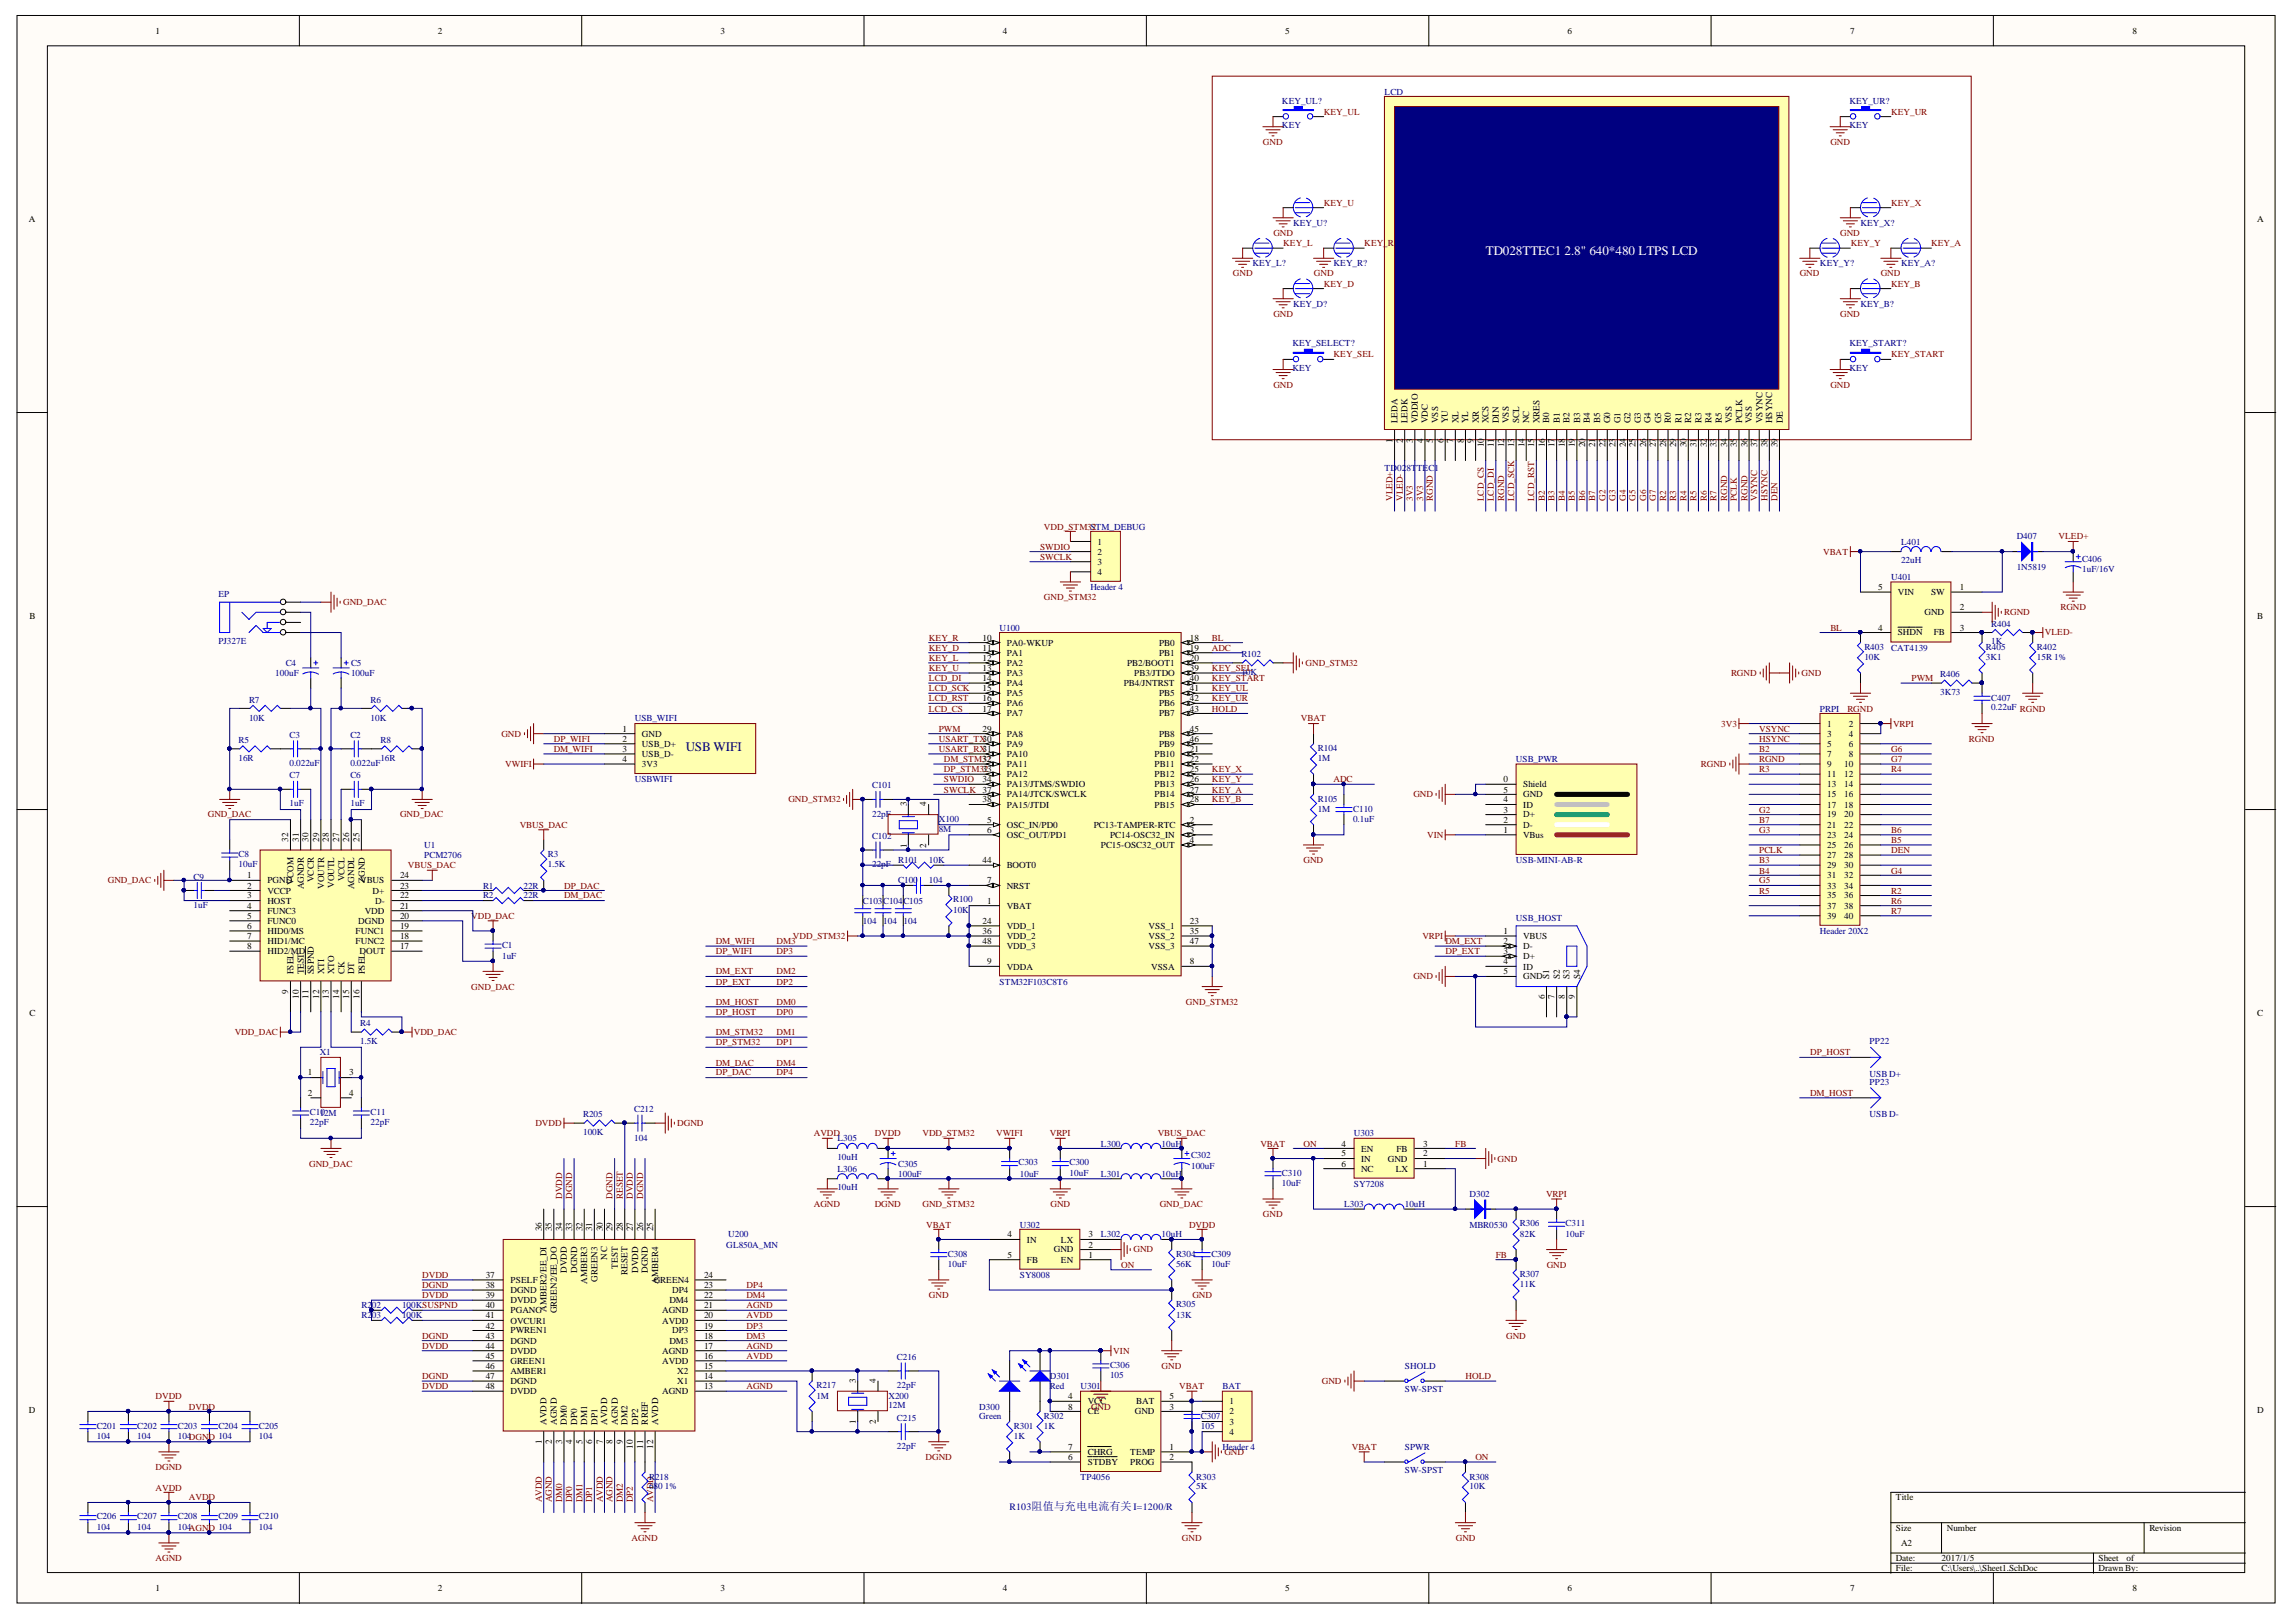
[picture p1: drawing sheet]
<svg xmlns="http://www.w3.org/2000/svg" width="297mm" height="210mm" viewBox="0 0 297 210" stroke-linecap="round" stroke-linejoin="round" font-family="sans-serif">
<defs><g id="words">
<text font-size="1.7" fill="#fff" x="192.2" y="33">TD028TTEC1 2.8&quot; 640*480 LTPS LCD</text>
<text font-size="1.7" fill="#000080" x="88.7" y="97.2">USB WIFI</text>
<text font-size="1.3" fill="#000080" x="130.6" y="195.4">R103阻值与充电电流有关 I=1200/R</text>
<g font-size="1.2">
<text x="20.1" y="4.4">1</text>
<text x="56.7" y="4.4">2</text>
<text x="93.2" y="4.4">3</text>
<text x="129.7" y="4.4">4</text>
<text x="166.3" y="4.4">5</text>
<text x="202.8" y="4.4">6</text>
<text x="239.3" y="4.4">7</text>
<text x="275.9" y="4.4">8</text>
<text x="3.7" y="28.7">A</text>
<text x="292" y="28.7">A</text>
<text x="180.1" y="57.3" transform="rotate(-90 180.1 57.3)">1</text>
<text x="180.8" y="54.8" transform="rotate(-90 180.8 54.8)">LEDA</text>
<text x="181.5" y="57.3" transform="rotate(-90 181.5 57.3)">2</text>
<text x="182.1" y="54.8" transform="rotate(-90 182.1 54.8)">LEDK</text>
<text x="182.8" y="57.3" transform="rotate(-90 182.8 57.3)">3</text>
<text x="183.4" y="54.8" transform="rotate(-90 183.4 54.8)">VDDIO</text>
<text x="184.1" y="57.3" transform="rotate(-90 184.1 57.3)">4</text>
<text x="184.7" y="54.8" transform="rotate(-90 184.7 54.8)">VDC</text>
<text x="185.4" y="57.3" transform="rotate(-90 185.4 57.3)">5</text>
<text x="186.1" y="54.8" transform="rotate(-90 186.1 54.8)">VSS</text>
<text x="186.7" y="57.3" transform="rotate(-90 186.7 57.3)">6</text>
<text x="187.3" y="54.8" transform="rotate(-90 187.3 54.8)">YU</text>
<text x="188" y="57.3" transform="rotate(-90 188 57.3)">7</text>
<text x="188.7" y="54.8" transform="rotate(-90 188.7 54.8)">XL</text>
<text x="189.4" y="57.3" transform="rotate(-90 189.4 57.3)">8</text>
<text x="190" y="54.8" transform="rotate(-90 190 54.8)">YL</text>
<text x="190.6" y="57.3" transform="rotate(-90 190.6 57.3)">9</text>
<text x="191.3" y="54.8" transform="rotate(-90 191.3 54.8)">XR</text>
<text x="192" y="57.9" transform="rotate(-90 192 57.9)">10</text>
<text x="192.6" y="54.8" transform="rotate(-90 192.6 54.8)">XCS</text>
<text x="193.2" y="57.9" transform="rotate(-90 193.2 57.9)">11</text>
<text x="193.9" y="54.8" transform="rotate(-90 193.9 54.8)">DIN</text>
<text x="194.6" y="57.9" transform="rotate(-90 194.6 57.9)">12</text>
<text x="195.2" y="54.8" transform="rotate(-90 195.2 54.8)">VSS</text>
<text x="195.9" y="57.9" transform="rotate(-90 195.9 57.9)">13</text>
<text x="196.5" y="54.8" transform="rotate(-90 196.5 54.8)">SCL</text>
<text x="197.2" y="57.9" transform="rotate(-90 197.2 57.9)">14</text>
<text x="197.8" y="54.8" transform="rotate(-90 197.8 54.8)">NC</text>
<text x="198.5" y="57.9" transform="rotate(-90 198.5 57.9)">15</text>
<text x="199.2" y="54.8" transform="rotate(-90 199.2 54.8)">XRES</text>
<text x="199.8" y="57.9" transform="rotate(-90 199.8 57.9)">16</text>
<text x="200.4" y="54.8" transform="rotate(-90 200.4 54.8)">B0</text>
<text x="201.1" y="57.9" transform="rotate(-90 201.1 57.9)">17</text>
<text x="201.8" y="54.8" transform="rotate(-90 201.8 54.8)">B1</text>
<text x="202.5" y="57.9" transform="rotate(-90 202.5 57.9)">18</text>
<text x="203.1" y="54.8" transform="rotate(-90 203.1 54.8)">B2</text>
<text x="203.7" y="57.9" transform="rotate(-90 203.7 57.9)">19</text>
<text x="204.4" y="54.8" transform="rotate(-90 204.4 54.8)">B3</text>
<text x="205.1" y="57.9" transform="rotate(-90 205.1 57.9)">20</text>
<text x="205.7" y="54.8" transform="rotate(-90 205.7 54.8)">B4</text>
<text x="206.4" y="57.9" transform="rotate(-90 206.4 57.9)">21</text>
<text x="207" y="54.8" transform="rotate(-90 207 54.8)">B5</text>
<text x="207.7" y="57.9" transform="rotate(-90 207.7 57.9)">22</text>
<text x="208.3" y="54.8" transform="rotate(-90 208.3 54.8)">G0</text>
<text x="209" y="57.9" transform="rotate(-90 209 57.9)">23</text>
<text x="209.7" y="54.8" transform="rotate(-90 209.7 54.8)">G1</text>
<text x="210.3" y="57.9" transform="rotate(-90 210.3 57.9)">24</text>
<text x="210.9" y="54.8" transform="rotate(-90 210.9 54.8)">G2</text>
<text x="211.6" y="57.9" transform="rotate(-90 211.6 57.9)">25</text>
<text x="212.3" y="54.8" transform="rotate(-90 212.3 54.8)">G3</text>
<text x="213" y="57.9" transform="rotate(-90 213 57.9)">26</text>
<text x="213.5" y="54.8" transform="rotate(-90 213.5 54.8)">G4</text>
<text x="214.2" y="57.9" transform="rotate(-90 214.2 57.9)">27</text>
<text x="214.9" y="54.8" transform="rotate(-90 214.9 54.8)">G5</text>
<text x="215.6" y="57.9" transform="rotate(-90 215.6 57.9)">28</text>
<text x="216.2" y="54.8" transform="rotate(-90 216.2 54.8)">R0</text>
<text x="216.8" y="57.9" transform="rotate(-90 216.8 57.9)">29</text>
<text x="217.5" y="54.8" transform="rotate(-90 217.5 54.8)">R1</text>
<text x="218.2" y="57.9" transform="rotate(-90 218.2 57.9)">30</text>
<text x="218.8" y="54.8" transform="rotate(-90 218.8 54.8)">R2</text>
<text x="219.5" y="57.9" transform="rotate(-90 219.5 57.9)">31</text>
<text x="220.1" y="54.8" transform="rotate(-90 220.1 54.8)">R3</text>
<text x="220.8" y="57.9" transform="rotate(-90 220.8 57.9)">32</text>
<text x="221.4" y="54.8" transform="rotate(-90 221.4 54.8)">R4</text>
<text x="222.1" y="57.9" transform="rotate(-90 222.1 57.9)">33</text>
<text x="222.8" y="54.8" transform="rotate(-90 222.8 54.8)">R5</text>
<text x="223.4" y="57.9" transform="rotate(-90 223.4 57.9)">34</text>
<text x="224" y="54.8" transform="rotate(-90 224 54.8)">VSS</text>
<text x="224.7" y="57.9" transform="rotate(-90 224.7 57.9)">35</text>
<text x="225.4" y="54.8" transform="rotate(-90 225.4 54.8)">PCLK</text>
<text x="226.1" y="57.9" transform="rotate(-90 226.1 57.9)">36</text>
<text x="226.7" y="54.8" transform="rotate(-90 226.7 54.8)">VSS</text>
<text x="227.3" y="57.9" transform="rotate(-90 227.3 57.9)">37</text>
<text x="228" y="54.8" transform="rotate(-90 228 54.8)">VSYNC</text>
<text x="228.7" y="57.9" transform="rotate(-90 228.7 57.9)">38</text>
<text x="229.3" y="54.8" transform="rotate(-90 229.3 54.8)">HSYNC</text>
<text x="230" y="57.9" transform="rotate(-90 230 57.9)">39</text>
<text x="230.6" y="54.8" transform="rotate(-90 230.6 54.8)">DE</text>
<text x="142" y="70.5">1</text>
<text x="142" y="71.8">2</text>
<text x="142" y="73.1">3</text>
<text x="142" y="74.4">4</text>
<text x="243" y="76.4">5</text>
<text x="245.5" y="77">VIN</text>
<text x="249.8" y="77">SW</text>
<text x="253.5" y="76.4">1</text>
<text x="3.8" y="80.1">B</text>
<text x="127.1" y="82.9">10</text>
<text x="130.2" y="83.6">PA0-WKUP</text>
<text x="149.9" y="83.6">PB0</text>
<text x="153.9" y="82.9">18</text>
<text x="243" y="81.6">4</text>
<text x="245.5" y="82.2">SHDN</text>
<text x="249" y="79.6">GND</text>
<text x="250.2" y="82.2">FB</text>
<text x="253.5" y="79">2</text>
<text x="253.5" y="81.6">3</text>
<text x="292" y="80.1">B</text>
<text x="127.1" y="84.2">11</text>
<text x="127.1" y="85.5">12</text>
<text x="127.1" y="86.9">13</text>
<text x="127.1" y="88.1">14</text>
<text x="127.1" y="89.5">15</text>
<text x="130.2" y="84.8">PA1</text>
<text x="130.2" y="86.2">PA2</text>
<text x="130.2" y="87.5">PA3</text>
<text x="130.2" y="88.8">PA4</text>
<text x="145.4" y="88.8">PB4/JNTRST</text>
<text x="145.8" y="86.2">PB2/BOOT1</text>
<text x="146.7" y="87.5">PB3/JTDO</text>
<text x="149.9" y="84.8">PB1</text>
<text x="153.9" y="84.2">19</text>
<text x="153.9" y="85.5">20</text>
<text x="153.9" y="86.9">39</text>
<text x="153.9" y="88.1">40</text>
<text x="153.9" y="89.5">41</text>
<text x="80.5" y="94.7">1</text>
<text x="80.5" y="96">2</text>
<text x="83.1" y="95.3">GND</text>
<text x="127.1" y="90.7">16</text>
<text x="127.1" y="92.1">17</text>
<text x="127.1" y="94.7">29</text>
<text x="130.2" y="90.1">PA5</text>
<text x="130.2" y="91.4">PA6</text>
<text x="130.2" y="92.7">PA7</text>
<text x="130.2" y="95.3">PA8</text>
<text x="149.9" y="90.1">PB5</text>
<text x="149.9" y="91.4">PB6</text>
<text x="149.9" y="92.7">PB7</text>
<text x="149.9" y="95.3">PB8</text>
<text x="153.9" y="90.7">42</text>
<text x="153.9" y="92.1">43</text>
<text x="153.9" y="94.7">45</text>
<text x="153.9" y="96">46</text>
<text x="236.4" y="94">1</text>
<text x="236.4" y="95.3">3</text>
<text x="239.2" y="94">2</text>
<text x="239.2" y="95.3">4</text>
<text x="80.5" y="97.3">3</text>
<text x="80.5" y="98.6">4</text>
<text x="83.1" y="96.7">USB_D+</text>
<text x="83.1" y="97.9">USB_D-</text>
<text x="83.1" y="99.3">3V3</text>
<text x="127.1" y="98.6">32</text>
<text x="127.1" y="100">33</text>
<text x="127.1" y="101.2">34</text>
<text x="130.2" y="96.7">PA9</text>
<text x="130.2" y="97.9">PA10</text>
<text x="130.2" y="99.3">PA11</text>
<text x="130.2" y="100.6">PA12</text>
<text x="130.2" y="101.9">PA13/JTMS/SWDIO</text>
<text x="149.4" y="97.9">PB10</text>
<text x="149.4" y="99.3">PB11</text>
<text x="149.4" y="100.6">PB12</text>
<text x="149.4" y="101.9">PB13</text>
<text x="149.9" y="96.7">PB9</text>
<text x="153.9" y="97.3">21</text>
<text x="153.9" y="98.6">22</text>
<text x="153.9" y="100">25</text>
<text x="153.9" y="101.2">26</text>
<text x="194.5" y="101.2">0</text>
<text x="197.1" y="101.9">Shield</text>
<text x="236.4" y="96.7">5</text>
<text x="236.4" y="97.9">7</text>
<text x="236.4" y="99.3">9</text>
<text x="236.4" y="100.6">11</text>
<text x="236.4" y="101.9">13</text>
<text x="238.6" y="99.3">10</text>
<text x="238.6" y="100.6">12</text>
<text x="238.6" y="101.9">14</text>
<text x="239.2" y="96.7">6</text>
<text x="239.2" y="97.9">8</text>
<text x="117.3" y="104.4" transform="rotate(-90 117.3 104.4)">3</text>
<text x="119.8" y="104.4" transform="rotate(-90 119.8 104.4)">4</text>
<text x="127.1" y="103.8">38</text>
<text x="127.7" y="106.5">5</text>
<text x="127.7" y="107.8">6</text>
<text x="130.2" y="107.1">OSC_IN/PD0</text>
<text x="130.2" y="103.2">PA14/JTCK/SWCLK</text>
<text x="130.2" y="104.5">PA15/JTDI</text>
<text x="141.5" y="107.1">PC13-TAMPER-RTC</text>
<text x="149.4" y="103.2">PB14</text>
<text x="149.4" y="104.5">PB15</text>
<text x="153.9" y="102.6">27</text>
<text x="153.9" y="103.8">28</text>
<text x="153.9" y="106.5">2</text>
<text x="153.9" y="107.8">3</text>
<text x="194.5" y="107.8">1</text>
<text x="194.5" y="106.5">2</text>
<text x="194.5" y="105.2">3</text>
<text x="194.5" y="102.6">5</text>
<text x="194.5" y="103.8">4</text>
<text x="197.1" y="107.1">D-</text>
<text x="197.1" y="105.8">D+</text>
<text x="197.1" y="103.2">GND</text>
<text x="197.1" y="104.5">ID</text>
<text x="236.4" y="103.2">15</text>
<text x="236.4" y="104.5">17</text>
<text x="236.4" y="105.8">19</text>
<text x="236.4" y="107.1">21</text>
<text x="238.6" y="103.2">16</text>
<text x="238.6" y="104.5">18</text>
<text x="238.6" y="105.8">20</text>
<text x="238.6" y="107.1">22</text>
<text x="32" y="113.6">1</text>
<text x="37.3" y="108.9" transform="rotate(-90 37.3 108.9)">32</text>
<text x="38.6" y="108.9" transform="rotate(-90 38.6 108.9)">31</text>
<text x="39.9" y="108.9" transform="rotate(-90 39.9 108.9)">30</text>
<text x="41.3" y="108.9" transform="rotate(-90 41.3 108.9)">29</text>
<text x="42.5" y="108.9" transform="rotate(-90 42.5 108.9)">28</text>
<text x="43.9" y="108.9" transform="rotate(-90 43.9 108.9)">27</text>
<text x="45.2" y="108.9" transform="rotate(-90 45.2 108.9)">26</text>
<text x="46.5" y="108.9" transform="rotate(-90 46.5 108.9)">25</text>
<text x="51.8" y="113.6">24</text>
<text x="117.3" y="109.7" transform="rotate(-90 117.3 109.7)">1</text>
<text x="119.8" y="109.7" transform="rotate(-90 119.8 109.7)">2</text>
<text x="127.1" y="111.7">44</text>
<text x="130.2" y="112.4">BOOT0</text>
<text x="130.2" y="108.4">OSC_OUT/PD1</text>
<text x="142.4" y="109.8">PC15-OSC32_OUT</text>
<text x="143.6" y="108.4">PC14-OSC32_IN</text>
<text x="153.9" y="109.1">4</text>
<text x="197.1" y="108.4">VBus</text>
<text x="236.4" y="108.4">23</text>
<text x="236.4" y="109.8">25</text>
<text x="236.4" y="111">27</text>
<text x="236.4" y="112.4">29</text>
<text x="236.4" y="113.6">31</text>
<text x="238.6" y="108.4">24</text>
<text x="238.6" y="109.8">26</text>
<text x="238.6" y="111">28</text>
<text x="238.6" y="112.4">30</text>
<text x="238.6" y="113.6">32</text>
<text x="32" y="115">2</text>
<text x="32" y="116.3">3</text>
<text x="32" y="117.6">4</text>
<text x="32" y="118.9">5</text>
<text x="34.6" y="114.3">PGND</text>
<text x="34.6" y="115.7">VCCP</text>
<text x="34.6" y="116.9">HOST</text>
<text x="34.6" y="118.3">FUNC3</text>
<text x="34.6" y="119.6">FUNC0</text>
<text x="38" y="114.5" transform="rotate(-90 38 114.5)">VCOM</text>
<text x="39.3" y="115.1" transform="rotate(-90 39.3 115.1)">AGNDR</text>
<text x="40.6" y="114.2" transform="rotate(-90 40.6 114.2)">VCCR</text>
<text x="41.9" y="115" transform="rotate(-90 41.9 115)">VOUTR</text>
<text x="43.2" y="114.9" transform="rotate(-90 43.2 114.9)">VOUTL</text>
<text x="44.6" y="114.1" transform="rotate(-90 44.6 114.1)">VCCL</text>
<text x="45.8" y="115.1" transform="rotate(-90 45.8 115.1)">AGNDL</text>
<text x="46.3" y="119.6">DGND</text>
<text x="46.6" y="114.3">VBUS</text>
<text x="47.2" y="114.2" transform="rotate(-90 47.2 114.2)">ZGND</text>
<text x="47.2" y="118.3">VDD</text>
<text x="48.2" y="115.7">D+</text>
<text x="48.5" y="116.9">D-</text>
<text x="51.8" y="118.9">20</text>
<text x="51.8" y="117.6">21</text>
<text x="51.8" y="116.3">22</text>
<text x="51.8" y="115">23</text>
<text x="127.1" y="119.6">24</text>
<text x="127.7" y="114.3">7</text>
<text x="127.7" y="116.9">1</text>
<text x="130.2" y="115">NRST</text>
<text x="130.2" y="117.6">VBAT</text>
<text x="153.9" y="119.6">23</text>
<text x="236.4" y="115">33</text>
<text x="236.4" y="116.3">35</text>
<text x="236.4" y="117.6">37</text>
<text x="236.4" y="118.9">39</text>
<text x="238.6" y="115">34</text>
<text x="238.6" y="116.3">36</text>
<text x="238.6" y="117.6">38</text>
<text x="238.6" y="118.9">40</text>
<text x="32" y="120.2">6</text>
<text x="32" y="121.5">7</text>
<text x="32" y="122.9">8</text>
<text x="34.6" y="120.8">HID0/MS</text>
<text x="34.6" y="122.2">HID1/MC</text>
<text x="34.6" y="123.4">HID2/MD</text>
<text x="46" y="122.2">FUNC2</text>
<text x="46" y="120.8">FUNC1</text>
<text x="46.5" y="123.4">DOUT</text>
<text x="51.8" y="122.9">17</text>
<text x="51.8" y="121.5">18</text>
<text x="51.8" y="120.2">19</text>
<text x="127.1" y="120.8">36</text>
<text x="127.1" y="122.2">48</text>
<text x="127.7" y="124.8">9</text>
<text x="130.2" y="120.2">VDD_1</text>
<text x="130.2" y="121.5">VDD_2</text>
<text x="130.2" y="122.9">VDD_3</text>
<text x="130.2" y="125.5">VDDA</text>
<text x="148.6" y="120.2">VSS_1</text>
<text x="148.6" y="121.5">VSS_2</text>
<text x="148.6" y="122.9">VSS_3</text>
<text x="148.9" y="125.5">VSSA</text>
<text x="153.9" y="120.8">35</text>
<text x="153.9" y="122.2">47</text>
<text x="153.9" y="124.8">8</text>
<text x="194.5" y="120.8">1</text>
<text x="194.5" y="122.2">2</text>
<text x="194.5" y="123.4">3</text>
<text x="194.5" y="124.8">4</text>
<text x="197.1" y="121.5">VBUS</text>
<text x="197.1" y="122.9">D-</text>
<text x="197.1" y="124.1">D+</text>
<text x="197.1" y="125.5">ID</text>
<text x="3.8" y="131.5">C</text>
<text x="37.3" y="128.7" transform="rotate(-90 37.3 128.7)">9</text>
<text x="38" y="126.1" transform="rotate(-90 38 126.1)">FSEL</text>
<text x="38.6" y="129.3" transform="rotate(-90 38.6 129.3)">10</text>
<text x="39.3" y="126.1" transform="rotate(-90 39.3 126.1)">TEST</text>
<text x="39.9" y="129.3" transform="rotate(-90 39.9 129.3)">11</text>
<text x="40.6" y="126.1" transform="rotate(-90 40.6 126.1)">SSPND</text>
<text x="41.3" y="129.3" transform="rotate(-90 41.3 129.3)">12</text>
<text x="41.9" y="126.1" transform="rotate(-90 41.9 126.1)">XTI</text>
<text x="42.5" y="129.3" transform="rotate(-90 42.5 129.3)">13</text>
<text x="43.2" y="126.1" transform="rotate(-90 43.2 126.1)">XTO</text>
<text x="43.9" y="129.3" transform="rotate(-90 43.9 129.3)">14</text>
<text x="44.6" y="126.1" transform="rotate(-90 44.6 126.1)">CK</text>
<text x="45.2" y="129.3" transform="rotate(-90 45.2 129.3)">15</text>
<text x="45.8" y="126.1" transform="rotate(-90 45.8 126.1)">DT</text>
<text x="46.5" y="129.3" transform="rotate(-90 46.5 129.3)">16</text>
<text x="47.2" y="126.1" transform="rotate(-90 47.2 126.1)">PSEL</text>
<text x="194.5" y="126.1">5</text>
<text x="197.1" y="126.7">GND</text>
<text x="199.8" y="129.3" transform="rotate(-90 199.8 129.3)">6</text>
<text x="200.4" y="126.7" transform="rotate(-90 200.4 126.7)">S1</text>
<text x="201.1" y="129.3" transform="rotate(-90 201.1 129.3)">7</text>
<text x="201.8" y="126.7" transform="rotate(-90 201.8 126.7)">S2</text>
<text x="202.5" y="129.3" transform="rotate(-90 202.5 129.3)">8</text>
<text x="203.1" y="126.7" transform="rotate(-90 203.1 126.7)">S3</text>
<text x="203.7" y="129.3" transform="rotate(-90 203.7 129.3)">9</text>
<text x="204.4" y="126.7" transform="rotate(-90 204.4 126.7)">S4</text>
<text x="292" y="131.5">C</text>
<text x="39.8" y="139.2">1</text>
<text x="39.8" y="141.8">2</text>
<text x="45.2" y="141.8">4</text>
<text x="45.2" y="139.2">3</text>
<text x="173.5" y="148.4">4</text>
<text x="173.5" y="149.6">5</text>
<text x="176.1" y="149.1">EN</text>
<text x="180.6" y="149.1">FB</text>
<text x="184.1" y="149.6">2</text>
<text x="184.1" y="148.4">3</text>
<text x="173.5" y="151">6</text>
<text x="176.1" y="150.3">IN</text>
<text x="176.1" y="151.7">NC</text>
<text x="179.5" y="150.3">GND</text>
<text x="180.6" y="151.7">LX</text>
<text x="184.1" y="151">1</text>
<text x="70.1" y="159.4" transform="rotate(-90 70.1 159.4)">36</text>
<text x="71.4" y="159.4" transform="rotate(-90 71.4 159.4)">35</text>
<text x="72.7" y="159.4" transform="rotate(-90 72.7 159.4)">34</text>
<text x="74" y="159.4" transform="rotate(-90 74 159.4)">33</text>
<text x="75.4" y="159.4" transform="rotate(-90 75.4 159.4)">32</text>
<text x="76.6" y="159.4" transform="rotate(-90 76.6 159.4)">31</text>
<text x="78" y="159.4" transform="rotate(-90 78 159.4)">30</text>
<text x="79.2" y="159.4" transform="rotate(-90 79.2 159.4)">29</text>
<text x="80.6" y="159.4" transform="rotate(-90 80.6 159.4)">28</text>
<text x="81.9" y="159.4" transform="rotate(-90 81.9 159.4)">27</text>
<text x="83.2" y="159.4" transform="rotate(-90 83.2 159.4)">26</text>
<text x="84.5" y="159.4" transform="rotate(-90 84.5 159.4)">25</text>
<text x="130.3" y="160.1">4</text>
<text x="132.9" y="160.8">IN</text>
<text x="137.3" y="160.8">LX</text>
<text x="140.8" y="161.5">2</text>
<text x="140.8" y="160.1">3</text>
<text x="62.8" y="165.4">37</text>
<text x="62.8" y="166.7">38</text>
<text x="62.8" y="168">39</text>
<text x="66.1" y="166">PSELF</text>
<text x="66.1" y="167.3">DGND</text>
<text x="73.3" y="164.8" transform="rotate(-90 73.3 164.8)">DVDD</text>
<text x="74.7" y="164.8" transform="rotate(-90 74.7 164.8)">DGND</text>
<text x="75.9" y="166.1" transform="rotate(-90 75.9 166.1)">AMBER3</text>
<text x="77.3" y="165.9" transform="rotate(-90 77.3 165.9)">GREEN3</text>
<text x="78.6" y="163" transform="rotate(-90 78.6 163)">NC</text>
<text x="79.9" y="164.2" transform="rotate(-90 79.9 164.2)">TEST</text>
<text x="81.2" y="164.9" transform="rotate(-90 81.2 164.9)">RESET</text>
<text x="82.5" y="164.8" transform="rotate(-90 82.5 164.8)">DVDD</text>
<text x="83.8" y="164.8" transform="rotate(-90 83.8 164.8)">DGND</text>
<text x="84.6" y="166">GREEN4</text>
<text x="85.2" y="166.1" transform="rotate(-90 85.2 166.1)">AMBER4</text>
<text x="86.9" y="167.3">DP4</text>
<text x="91.1" y="168">22</text>
<text x="91.1" y="166.7">23</text>
<text x="91.1" y="165.4">24</text>
<text x="130.3" y="162.7">5</text>
<text x="132.9" y="163.4">FB</text>
<text x="136.3" y="162.1">GND</text>
<text x="137.3" y="163.4">EN</text>
<text x="140.8" y="162.7">1</text>
<text x="62.8" y="169.3">40</text>
<text x="62.8" y="170.6">41</text>
<text x="62.8" y="172">42</text>
<text x="62.8" y="173.2">43</text>
<text x="66.1" y="168.7">DVDD</text>
<text x="66.1" y="169.9">PGANG</text>
<text x="66.1" y="171.3">OVCUR1</text>
<text x="66.1" y="172.5">PWREN1</text>
<text x="66.1" y="173.9">DGND</text>
<text x="70.7" y="169.8" transform="rotate(-90 70.7 169.8)">AMBER2/EE_DI</text>
<text x="72.1" y="169.9" transform="rotate(-90 72.1 169.9)">GREEN2/EE_DO</text>
<text x="85.7" y="171.3">AVDD</text>
<text x="85.7" y="169.9">AGND</text>
<text x="86.6" y="173.9">DM3</text>
<text x="86.6" y="168.7">DM4</text>
<text x="86.9" y="172.5">DP3</text>
<text x="91.1" y="173.2">18</text>
<text x="91.1" y="172">19</text>
<text x="91.1" y="170.6">20</text>
<text x="91.1" y="169.3">21</text>
<text x="62.8" y="174.6">44</text>
<text x="62.8" y="175.8">45</text>
<text x="62.8" y="177.2">46</text>
<text x="62.8" y="178.5">47</text>
<text x="62.8" y="179.8">48</text>
<text x="66.1" y="175.2">DVDD</text>
<text x="66.1" y="176.5">GREEN1</text>
<text x="66.1" y="177.8">AMBER1</text>
<text x="66.1" y="179.1">DGND</text>
<text x="85.7" y="176.5">AVDD</text>
<text x="85.7" y="175.2">AGND</text>
<text x="87.6" y="179.1">X1</text>
<text x="87.6" y="177.8">X2</text>
<text x="91.1" y="179.8">13</text>
<text x="91.1" y="178.5">14</text>
<text x="91.1" y="177.2">15</text>
<text x="91.1" y="175.8">16</text>
<text x="91.1" y="174.6">17</text>
<text x="110.7" y="179" transform="rotate(-90 110.7 179)">3</text>
<text x="113.3" y="179" transform="rotate(-90 113.3 179)">4</text>
<text x="3.7" y="182.9">D</text>
<text x="66.1" y="180.4">DVDD</text>
<text x="70.7" y="184.4" transform="rotate(-90 70.7 184.4)">AVDD</text>
<text x="72.1" y="184.4" transform="rotate(-90 72.1 184.4)">AGND</text>
<text x="73.3" y="184.4" transform="rotate(-90 73.3 184.4)">DM0</text>
<text x="74.7" y="184.4" transform="rotate(-90 74.7 184.4)">DP0</text>
<text x="75.9" y="184.4" transform="rotate(-90 75.9 184.4)">DM1</text>
<text x="77.3" y="184.4" transform="rotate(-90 77.3 184.4)">DP1</text>
<text x="78.6" y="184.4" transform="rotate(-90 78.6 184.4)">AVDD</text>
<text x="79.9" y="184.4" transform="rotate(-90 79.9 184.4)">AGND</text>
<text x="81.2" y="184.4" transform="rotate(-90 81.2 184.4)">DM2</text>
<text x="82.5" y="184.4" transform="rotate(-90 82.5 184.4)">DP2</text>
<text x="83.8" y="184.4" transform="rotate(-90 83.8 184.4)">RREF</text>
<text x="85.2" y="184.4" transform="rotate(-90 85.2 184.4)">AVDD</text>
<text x="85.7" y="180.4">AGND</text>
<text x="110.7" y="184.3" transform="rotate(-90 110.7 184.3)">1</text>
<text x="113.3" y="184.3" transform="rotate(-90 113.3 184.3)">2</text>
<text x="138.2" y="181.1">4</text>
<text x="138.2" y="182.4">8</text>
<text x="140.7" y="181.8">VCC</text>
<text x="140.7" y="183">CE</text>
<text x="146.8" y="183">GND</text>
<text x="147" y="181.8">BAT</text>
<text x="151.3" y="181.1">5</text>
<text x="151.3" y="182.4">3</text>
<text x="159.1" y="181.8">1</text>
<text x="159.1" y="183">2</text>
<text x="159.1" y="184.4">3</text>
<text x="159.1" y="185.6">4</text>
<text x="292" y="182.9">D</text>
<text x="70.1" y="186.9" transform="rotate(-90 70.1 186.9)">1</text>
<text x="71.4" y="186.9" transform="rotate(-90 71.4 186.9)">2</text>
<text x="72.7" y="186.9" transform="rotate(-90 72.7 186.9)">3</text>
<text x="74" y="186.9" transform="rotate(-90 74 186.9)">4</text>
<text x="75.4" y="186.9" transform="rotate(-90 75.4 186.9)">5</text>
<text x="76.6" y="186.9" transform="rotate(-90 76.6 186.9)">6</text>
<text x="78" y="186.9" transform="rotate(-90 78 186.9)">7</text>
<text x="79.2" y="186.9" transform="rotate(-90 79.2 186.9)">8</text>
<text x="80.6" y="186.9" transform="rotate(-90 80.6 186.9)">9</text>
<text x="81.9" y="187.5" transform="rotate(-90 81.9 187.5)">10</text>
<text x="83.2" y="187.5" transform="rotate(-90 83.2 187.5)">11</text>
<text x="84.5" y="187.5" transform="rotate(-90 84.5 187.5)">12</text>
<text x="138.2" y="187.7">7</text>
<text x="138.2" y="188.9">6</text>
<text x="140.7" y="188.3">CHRG</text>
<text x="140.7" y="189.6">STDBY</text>
<text x="146.2" y="188.3">TEMP</text>
<text x="146.2" y="189.6">PROG</text>
<text x="151.3" y="187.7">1</text>
<text x="151.3" y="188.9">2</text>
<text x="245.3" y="194.2">Title</text>
<text x="245.3" y="198.1">Size</text>
<text x="245.3" y="202">Date:</text>
<text x="245.3" y="203.3">File:</text>
<text x="245.9" y="200.1">A2</text>
<text x="251.2" y="202">2017/1/5</text>
<text x="251.2" y="203.3">C:\Users\..\Sheet1.SchDoc</text>
<text x="251.9" y="198.1">Number</text>
<text x="271.5" y="202">Sheet</text>
<text x="271.5" y="203.3">Drawn By:</text>
<text x="275.1" y="202">of</text>
<text x="278.1" y="198.1">Revision</text>
<text x="20.1" y="205.9">1</text>
<text x="56.7" y="205.9">2</text>
<text x="93.2" y="205.9">3</text>
<text x="129.7" y="205.9">4</text>
<text x="166.3" y="205.9">5</text>
<text x="202.8" y="205.9">6</text>
<text x="239.3" y="205.9">7</text>
<text x="275.9" y="205.9">8</text>
</g>
<g font-size="1.2" fill="#000080">
<text x="165.8" y="13.4">KEY_UL?</text>
<text x="165.8" y="16.6">KEY</text>
<text x="179.1" y="12.3">LCD</text>
<text x="239.3" y="13.4">KEY_UR?</text>
<text x="239.3" y="16.6">KEY</text>
<text x="167.3" y="29.2">KEY_U?</text>
<text x="240.7" y="29.2">KEY_X?</text>
<text x="162" y="34.5">KEY_L?</text>
<text x="172.5" y="34.5">KEY_R?</text>
<text x="235.5" y="34.5">KEY_Y?</text>
<text x="245.9" y="34.5">KEY_A?</text>
<text x="167.3" y="39.7">KEY_D?</text>
<text x="240.7" y="39.7">KEY_B?</text>
<text x="167.2" y="44.8">KEY_SELECT?</text>
<text x="167.2" y="48">KEY</text>
<text x="239.3" y="44.8">KEY_START?</text>
<text x="239.3" y="48">KEY</text>
<text x="179.1" y="60.9">TD028T</text>
<text x="183.3" y="60.9">TEC1</text>
<text x="141.1" y="68.5">STM_DEBUG</text>
<text x="245.9" y="70.5">L401</text>
<text x="260.9" y="69.8">D407</text>
<text x="28.2" y="77.3">EP</text>
<text x="141.1" y="76.4">Header 4</text>
<text x="244.7" y="75">U401</text>
<text x="245.9" y="72.8">22uH</text>
<text x="260.9" y="73.8">1N5819</text>
<text x="269.4" y="72.7">C406</text>
<text x="269.4" y="74">1uF/16V</text>
<text x="28.2" y="83.3">PJ327E</text>
<text x="129.3" y="81.6">U100</text>
<text x="257.6" y="81.1">R404</text>
<text x="257.6" y="83.4">1K</text>
<text x="35.6" y="87.5">100uF</text>
<text x="37" y="86.2">C4</text>
<text x="45.4" y="86.2">C5</text>
<text x="45.4" y="87.5">100uF</text>
<text x="160.6" y="85">R102</text>
<text x="160.6" y="87.4">10K</text>
<text x="241.2" y="84.1">R403</text>
<text x="241.2" y="85.4">10K</text>
<text x="244.7" y="84.2">CAT4139</text>
<text x="251" y="87.6">R406</text>
<text x="251" y="90">3K73</text>
<text x="256.9" y="84.1">R405</text>
<text x="256.9" y="85.4">3K1</text>
<text x="263.5" y="84.1">R402</text>
<text x="263.5" y="85.4">15R 1%</text>
<text x="32.2" y="90.9">R7</text>
<text x="32.2" y="93.3">10K</text>
<text x="37.5" y="95.5">C3</text>
<text x="45.3" y="95.5">C2</text>
<text x="48" y="90.9">R6</text>
<text x="48" y="93.3">10K</text>
<text x="82.1" y="93.4">USB_WIFI</text>
<text x="235.5" y="92.1">PRPI</text>
<text x="257.6" y="90.7">C407</text>
<text x="257.6" y="91.9">0.22uF RGND</text>
<text x="30.9" y="96.2">R5</text>
<text x="30.9" y="98.5">16R</text>
<text x="37.5" y="99.1">0.022uF</text>
<text x="37.5" y="100.7">C7</text>
<text x="45.3" y="99.1">0.022uF</text>
<text x="45.3" y="100.7">C6</text>
<text x="49.2" y="96.2">R8</text>
<text x="49.2" y="98.5">16R</text>
<text x="82.1" y="101.2">USBWIFI</text>
<text x="112.8" y="102">C101</text>
<text x="170.5" y="97.2">R104</text>
<text x="170.5" y="98.5">1M</text>
<text x="196.1" y="98.6">USB_PWR</text>
<text x="37.5" y="104.4">1uF</text>
<text x="45.3" y="104.4">1uF</text>
<text x="112.8" y="105.7">22pF</text>
<text x="121.4" y="106.4">X100</text>
<text x="121.4" y="107.6">8M</text>
<text x="170.5" y="103.8">R105</text>
<text x="170.5" y="105">1M</text>
<text x="175.1" y="105">C110</text>
<text x="175.1" y="106.4">0.1uF</text>
<text x="25" y="113.8">C9</text>
<text x="30.9" y="110.9">C8</text>
<text x="30.9" y="112.2">10uF</text>
<text x="54.9" y="109.8">U1</text>
<text x="54.9" y="111">PCM2706</text>
<text x="70.9" y="110.9">R3</text>
<text x="70.9" y="112.2">1.5K</text>
<text x="112.8" y="108.6">C102</text>
<text x="112.8" y="112.2">22pF</text>
<text x="116.2" y="111.7">R101</text>
<text x="120.2" y="111.7">10K</text>
<text x="196.1" y="111.7">USB-MINI-AB-R</text>
<text x="25" y="117.5">1uF</text>
<text x="62.5" y="115">R1</text>
<text x="62.5" y="116.3">R2</text>
<text x="67.7" y="115">22R</text>
<text x="67.7" y="116.3">22R</text>
<text x="111.6" y="116.9">C103C104C105</text>
<text x="111.6" y="119.6">104</text>
<text x="114.3" y="119.6">104</text>
<text x="116.2" y="114.3">C100</text>
<text x="116.9" y="119.6">104</text>
<text x="120.2" y="114.3">104</text>
<text x="123.3" y="116.8">R100</text>
<text x="123.3" y="118.1">10K</text>
<text x="196.1" y="119.1">USB_HOST</text>
<text x="65" y="122.7">C1</text>
<text x="65" y="124">1uF</text>
<text x="235.5" y="120.8">Header 20X2</text>
<text x="129.3" y="127.4">STM32F103C8T6</text>
<text x="41.4" y="136.5">X1</text>
<text x="46.6" y="132.7">R4</text>
<text x="46.6" y="135.1">1.5K</text>
<text x="241.9" y="135.1">PP22</text>
<text x="82" y="143.9">C212</text>
<text x="241.9" y="139.3">USB D+</text>
<text x="241.9" y="140.3">PP23</text>
<text x="40.1" y="144.3">C10</text>
<text x="40.1" y="145.6">22pF</text>
<text x="41.4" y="144.4">12M</text>
<text x="48" y="144.3">C11</text>
<text x="48" y="145.6">22pF</text>
<text x="75.4" y="144.6">R205</text>
<text x="75.4" y="146.9">100K</text>
<text x="82" y="147.6">104</text>
<text x="108.3" y="147.7">L305</text>
<text x="142.4" y="148.4">L300</text>
<text x="150.3" y="148.4">10uH</text>
<text x="154.1" y="149.9">C302</text>
<text x="175.2" y="147">U303</text>
<text x="241.9" y="144.6">USB D-</text>
<text x="108.3" y="150.1">10uH</text>
<text x="108.3" y="151.7">L306</text>
<text x="108.3" y="154">10uH</text>
<text x="116.2" y="151">C305</text>
<text x="116.2" y="152.3">100uF</text>
<text x="131.8" y="150.8">C303</text>
<text x="131.9" y="152.3">10uF</text>
<text x="138.4" y="150.8">C300</text>
<text x="138.4" y="152.2">10uF</text>
<text x="142.4" y="152.3">L301</text>
<text x="150.3" y="152.3">10uH</text>
<text x="154.1" y="151.2">100uF</text>
<text x="165.8" y="152.2">C310</text>
<text x="165.8" y="153.4">10uF</text>
<text x="175.2" y="153.6">SY7208</text>
<text x="190.1" y="154.9">D302</text>
<text x="94" y="161.5">GL850A_MN</text>
<text x="94.2" y="160.1">U200</text>
<text x="131.9" y="158.9">U302</text>
<text x="142.4" y="160.1">L302</text>
<text x="150.3" y="160.1">10uH</text>
<text x="173.9" y="156.2">L303</text>
<text x="181.7" y="156.2">10uH</text>
<text x="190.1" y="158.9">MBR0530</text>
<text x="196.6" y="158.7">R306</text>
<text x="196.6" y="160">82K</text>
<text x="202.6" y="158.7">C311</text>
<text x="202.6" y="160">10uF</text>
<text x="122.6" y="162.7">C308</text>
<text x="122.6" y="163.9">10uF</text>
<text x="131.9" y="165.4">SY8008</text>
<text x="152.1" y="162.7">R304</text>
<text x="152.1" y="163.9">56K</text>
<text x="156.7" y="162.7">C309</text>
<text x="156.7" y="163.9">10uF</text>
<text x="196.6" y="165.3">R307</text>
<text x="196.6" y="166.5">11K</text>
<text x="46.8" y="169.3">R202</text>
<text x="46.8" y="170.6">R203</text>
<text x="52" y="169.3">100KSUSPND</text>
<text x="52" y="170.6">100K</text>
<text x="152.1" y="169.2">R305</text>
<text x="152.1" y="170.5">13K</text>
<text x="105.6" y="179.6">R217</text>
<text x="116" y="176">C216</text>
<text x="116" y="179.6">22pF</text>
<text x="135.8" y="178.5">D301</text>
<text x="135.8" y="179.8">Red</text>
<text x="139.8" y="179.8">U301</text>
<text x="143.6" y="177">C306</text>
<text x="143.6" y="178.4">105</text>
<text x="158.2" y="179.8">BAT</text>
<text x="181.7" y="177.2">SHOLD</text>
<text x="12.5" y="184.9">C201</text>
<text x="17.8" y="184.9">C202</text>
<text x="23" y="184.9">C203</text>
<text x="28.2" y="184.9">C204</text>
<text x="33.5" y="184.9">C205</text>
<text x="105.6" y="181">1M</text>
<text x="114.9" y="181">X200</text>
<text x="114.9" y="182.3">12M</text>
<text x="116" y="183.9">C215</text>
<text x="126.7" y="182.4">D300</text>
<text x="126.7" y="183.7">Green</text>
<text x="131.2" y="184.9">R301</text>
<text x="135.1" y="183.6">R302</text>
<text x="135.1" y="184.9">1K</text>
<text x="155.4" y="183.6">C307</text>
<text x="155.4" y="184.9">105</text>
<text x="181.7" y="180.1">SW-SPST</text>
<text x="12.5" y="186.2">104</text>
<text x="17.8" y="186.2">104</text>
<text x="23" y="186.2">104DGND 104</text>
<text x="33.5" y="186.2">104</text>
<text x="84" y="191.5">R218</text>
<text x="116" y="187.5">22pF</text>
<text x="131.2" y="186.2">1K</text>
<text x="139.8" y="191.6">TP4056</text>
<text x="154.8" y="191.5">R303</text>
<text x="158.2" y="187.7">Header 4</text>
<text x="181.7" y="187.7">SPWR</text>
<text x="181.7" y="190.6">SW-SPST</text>
<text x="190.1" y="191.5">R308</text>
<text x="12.5" y="196.6">C206</text>
<text x="12.5" y="198">104</text>
<text x="17.8" y="196.6">C207</text>
<text x="17.8" y="198">104</text>
<text x="23" y="196.6">C208</text>
<text x="23" y="198">104AGND 104</text>
<text x="28.2" y="196.6">C209</text>
<text x="33.5" y="196.6">C210</text>
<text x="33.5" y="198">104</text>
<text x="84" y="192.7">680 1%</text>
<text x="154.8" y="192.7">5K</text>
<text x="190.1" y="192.7">10K</text>
</g>
<g font-size="1.2" fill="#800000">
<text x="171.3" y="14.9">KEY_UL</text>
<text x="244.7" y="14.9">KEY_UR</text>
<text x="163.4" y="18.8">GND</text>
<text x="236.8" y="18.8">GND</text>
<text x="171.3" y="26.6">KEY_U</text>
<text x="244.7" y="26.6">KEY_X</text>
<text x="159.5" y="35.7">GND</text>
<text x="164.7" y="30.6">GND</text>
<text x="166" y="31.9">KEY_L</text>
<text x="170" y="35.7">GND</text>
<text x="176.5" y="31.9">KEY_R</text>
<text x="232.8" y="35.7">GND</text>
<text x="238.1" y="30.6">GND</text>
<text x="239.4" y="31.9">KEY_Y</text>
<text x="243.3" y="35.7">GND</text>
<text x="249.8" y="31.9">KEY_A</text>
<text x="164.7" y="41">GND</text>
<text x="171.3" y="37.1">KEY_D</text>
<text x="238.1" y="41">GND</text>
<text x="244.7" y="37.1">KEY_B</text>
<text x="172.5" y="46.2">KEY_SEL</text>
<text x="244.7" y="46.2">KEY_START</text>
<text x="164.7" y="50.2">GND</text>
<text x="236.8" y="50.2">GND</text>
<text x="180.1" y="64.8" transform="rotate(-90 180.1 64.8)">VLED+</text>
<text x="181.5" y="64.8" transform="rotate(-90 181.5 64.8)">VLED-</text>
<text x="182.8" y="64.8" transform="rotate(-90 182.8 64.8)">3V3</text>
<text x="184.1" y="64.8" transform="rotate(-90 184.1 64.8)">3V3</text>
<text x="185.4" y="64.8" transform="rotate(-90 185.4 64.8)">RGND</text>
<text x="192" y="64.8" transform="rotate(-90 192 64.8)">LCD_CS</text>
<text x="193.2" y="64.8" transform="rotate(-90 193.2 64.8)">LCD_DI</text>
<text x="194.6" y="64.8" transform="rotate(-90 194.6 64.8)">RGND</text>
<text x="195.9" y="64.8" transform="rotate(-90 195.9 64.8)">LCD_SCK</text>
<text x="198.5" y="64.8" transform="rotate(-90 198.5 64.8)">LCD_RST</text>
<text x="199.8" y="64.8" transform="rotate(-90 199.8 64.8)">B2</text>
<text x="201.1" y="64.8" transform="rotate(-90 201.1 64.8)">B3</text>
<text x="202.5" y="64.8" transform="rotate(-90 202.5 64.8)">B4</text>
<text x="203.7" y="64.8" transform="rotate(-90 203.7 64.8)">B5</text>
<text x="205.1" y="64.8" transform="rotate(-90 205.1 64.8)">B6</text>
<text x="206.4" y="64.8" transform="rotate(-90 206.4 64.8)">B7</text>
<text x="207.7" y="64.8" transform="rotate(-90 207.7 64.8)">G2</text>
<text x="209" y="64.8" transform="rotate(-90 209 64.8)">G3</text>
<text x="210.3" y="64.8" transform="rotate(-90 210.3 64.8)">G4</text>
<text x="211.6" y="64.8" transform="rotate(-90 211.6 64.8)">G5</text>
<text x="213" y="64.8" transform="rotate(-90 213 64.8)">G6</text>
<text x="214.2" y="64.8" transform="rotate(-90 214.2 64.8)">G7</text>
<text x="215.6" y="64.8" transform="rotate(-90 215.6 64.8)">R2</text>
<text x="216.8" y="64.8" transform="rotate(-90 216.8 64.8)">R3</text>
<text x="218.2" y="64.8" transform="rotate(-90 218.2 64.8)">R4</text>
<text x="219.5" y="64.8" transform="rotate(-90 219.5 64.8)">R5</text>
<text x="220.8" y="64.8" transform="rotate(-90 220.8 64.8)">R6</text>
<text x="222.1" y="64.8" transform="rotate(-90 222.1 64.8)">R7</text>
<text x="223.4" y="64.8" transform="rotate(-90 223.4 64.8)">RGND</text>
<text x="224.7" y="64.8" transform="rotate(-90 224.7 64.8)">PCLK</text>
<text x="226.1" y="64.8" transform="rotate(-90 226.1 64.8)">RGND</text>
<text x="227.3" y="64.8" transform="rotate(-90 227.3 64.8)">VSYNC</text>
<text x="228.7" y="64.8" transform="rotate(-90 228.7 64.8)">HSYNC</text>
<text x="230" y="64.8" transform="rotate(-90 230 64.8)">DEN</text>
<text x="134.6" y="71.1">SWDIO</text>
<text x="135.1" y="68.5">VDD_STM32</text>
<text x="235.9" y="71.8">VBAT</text>
<text x="266.3" y="69.8">VLED+</text>
<text x="134.6" y="72.4">SWCLK</text>
<text x="135.1" y="77.7">GND_STM32</text>
<text x="44.4" y="78.3">GND_DAC</text>
<text x="120.2" y="82.9">KEY_R</text>
<text x="156.8" y="82.9">BL</text>
<text x="236.8" y="81.6">BL</text>
<text x="259.3" y="79.6">RGND</text>
<text x="264.5" y="82.2">VLED-</text>
<text x="266.6" y="79">RGND</text>
<text x="120.2" y="86.9">KEY_U</text>
<text x="120.2" y="85.5">KEY_L</text>
<text x="120.2" y="84.2">KEY_D</text>
<text x="120.2" y="88.1">LCD_DI</text>
<text x="120.2" y="89.5">LCD_SCK</text>
<text x="156.8" y="86.9">KEY_SEL</text>
<text x="156.8" y="88.1">KEY_START</text>
<text x="156.8" y="89.5">KEY_UL</text>
<text x="156.8" y="84.2">ADC</text>
<text x="168.9" y="86.2">GND_STM32</text>
<text x="223.9" y="87.5">RGND</text>
<text x="233.1" y="87.5">GND</text>
<text x="247.3" y="88.1">PWM</text>
<text x="64.9" y="95.3">GND</text>
<text x="71.6" y="96">DP_WIFI</text>
<text x="120.2" y="92.1">LCD_CS</text>
<text x="120.2" y="90.7">LCD_RST</text>
<text x="121.4" y="96">USART_TX30</text>
<text x="121.4" y="94.7">PWM</text>
<text x="156.8" y="90.7">KEY_UR</text>
<text x="156.8" y="92.1">HOLD</text>
<text x="168.3" y="93.4">VBAT</text>
<text x="222.7" y="94">3V3</text>
<text x="227.6" y="94.7">VSYNC</text>
<text x="227.6" y="96">HSYNC</text>
<text x="239" y="92.1">RGND</text>
<text x="244.9" y="94">VRPI</text>
<text x="254.7" y="96">RGND</text>
<text x="65.4" y="99.3">VWIFI</text>
<text x="71.6" y="97.3">DM_WIFI</text>
<text x="121.4" y="97.3">USART_RX31</text>
<text x="122.1" y="101.2">SWDIO</text>
<text x="122.1" y="100">DP_STM32</text>
<text x="122.1" y="98.6">DM_STM32</text>
<text x="156.8" y="100">KEY_X</text>
<text x="156.8" y="101.2">KEY_Y</text>
<text x="172.5" y="101.2">ADC</text>
<text x="220.1" y="99.3">RGND</text>
<text x="227.6" y="98.6">RGND</text>
<text x="227.6" y="97.3">B2</text>
<text x="227.6" y="100">R3</text>
<text x="244.7" y="97.3">G6</text>
<text x="244.7" y="98.6">G7</text>
<text x="244.7" y="100">R4</text>
<text x="26.9" y="105.8">GND_DAC</text>
<text x="51.8" y="105.8">GND_DAC</text>
<text x="67.2" y="107.1">VBUS_DAC</text>
<text x="102" y="103.8">GND_STM32</text>
<text x="122.1" y="102.6">SWCLK 37</text>
<text x="156.8" y="102.6">KEY_A</text>
<text x="156.8" y="103.8">KEY_B</text>
<text x="182.8" y="103.2">GND</text>
<text x="227.6" y="105.2">G2</text>
<text x="227.6" y="107.8">G3</text>
<text x="227.6" y="106.5">B7</text>
<text x="244.7" y="107.8">B6</text>
<text x="52.8" y="112.4">VBUS_DAC</text>
<text x="168.6" y="111.7">GND</text>
<text x="184.6" y="108.4">VIN</text>
<text x="227.6" y="110.4">PCLK</text>
<text x="227.6" y="111.7">B3</text>
<text x="227.6" y="113.1">B4</text>
<text x="244.7" y="110.4">DEN</text>
<text x="244.7" y="109.1">B5</text>
<text x="244.7" y="113.1">G4</text>
<text x="14" y="114.3">GND_DAC</text>
<text x="61" y="118.9">VDD_DAC</text>
<text x="73" y="115">DP_DAC</text>
<text x="73" y="116.3">DM_DAC</text>
<text x="227.6" y="114.3">G5</text>
<text x="227.6" y="115.7">R5</text>
<text x="244.7" y="115.7">R2</text>
<text x="244.7" y="116.9">R6</text>
<text x="244.7" y="118.3">R7</text>
<text x="92.6" y="123.4">DP_WIFI</text>
<text x="92.6" y="122.2">DM_WIFI</text>
<text x="100.5" y="123.4">DP3</text>
<text x="100.5" y="122.2">DM3</text>
<text x="102.6" y="121.5">VDD_STM32</text>
<text x="184" y="121.5">VRPI</text>
<text x="187" y="122.2">DM_EXT</text>
<text x="187" y="123.4">DP_EXT</text>
<text x="61" y="128.1">GND_DAC</text>
<text x="92.6" y="130">DM_HOST</text>
<text x="92.6" y="131.3">DP_HOST</text>
<text x="92.6" y="127.4">DP_EXT</text>
<text x="92.6" y="126.1">DM_EXT</text>
<text x="100.5" y="130">DM0</text>
<text x="100.5" y="131.3">DP0</text>
<text x="100.5" y="126.1">DM2</text>
<text x="100.5" y="127.4">DP2</text>
<text x="153.4" y="130">GND_STM32</text>
<text x="182.8" y="126.7">GND</text>
<text x="30.4" y="133.9">VDD_DAC</text>
<text x="53.5" y="133.9">VDD_DAC</text>
<text x="92.6" y="133.9">DM_STM32</text>
<text x="92.6" y="135.3">DP_STM32</text>
<text x="92.6" y="137.9">DM_DAC</text>
<text x="100.5" y="133.9">DM1</text>
<text x="100.5" y="137.9">DM4</text>
<text x="100.5" y="135.3">DP1</text>
<text x="234.2" y="136.5">DP_HOST</text>
<text x="92.6" y="139.2">DP_DAC</text>
<text x="100.5" y="139.2">DP4</text>
<text x="234.2" y="141.8">DM_HOST</text>
<text x="69.3" y="145.8">DVDD</text>
<text x="87.6" y="145.8">DGND</text>
<text x="105.3" y="147">AVDD</text>
<text x="113.2" y="147">DVDD</text>
<text x="119.3" y="147">VDD_STM32</text>
<text x="128.9" y="147">VWIFI</text>
<text x="135.8" y="147">VRPI</text>
<text x="149.8" y="147">VBUS_DAC</text>
<text x="163.1" y="148.4">VBAT</text>
<text x="168.6" y="148.4">ON</text>
<text x="188.3" y="148.4">FB</text>
<text x="40" y="151">GND_DAC</text>
<text x="72.7" y="155.1" transform="rotate(-90 72.7 155.1)">DVDD</text>
<text x="74" y="155.1" transform="rotate(-90 74 155.1)">DGND</text>
<text x="79.2" y="155.1" transform="rotate(-90 79.2 155.1)">DGND</text>
<text x="80.6" y="155.1" transform="rotate(-90 80.6 155.1)">RESET</text>
<text x="81.9" y="155.1" transform="rotate(-90 81.9 155.1)">DVDD</text>
<text x="83.2" y="155.1" transform="rotate(-90 83.2 155.1)">DGND</text>
<text x="193.8" y="150.3">GND</text>
<text x="200" y="154.9">VRPI</text>
<text x="105.3" y="156.2">AGND</text>
<text x="113.2" y="156.2">DGND</text>
<text x="119.3" y="156.2">GND_STM32</text>
<text x="119.8" y="158.9">VBAT</text>
<text x="135.9" y="156.2">GND</text>
<text x="150" y="156.2">GND_DAC</text>
<text x="153.8" y="158.9">DVDD</text>
<text x="163.4" y="157.5">GND</text>
<text x="54.6" y="166.7">DGND</text>
<text x="54.6" y="168">DVDD</text>
<text x="54.6" y="165.4">DVDD</text>
<text x="96.6" y="168">DM4</text>
<text x="96.6" y="166.7">DP4</text>
<text x="120.2" y="168">GND</text>
<text x="145" y="164.1">ON</text>
<text x="146.6" y="162.1">GND</text>
<text x="154.3" y="168">GND</text>
<text x="193.5" y="162.7">FB</text>
<text x="200.1" y="164.1">GND</text>
<text x="54.6" y="173.2">DGND</text>
<text x="96.6" y="173.2">DM3</text>
<text x="96.6" y="172">DP3</text>
<text x="96.6" y="170.6">AVDD</text>
<text x="96.6" y="169.3">AGND</text>
<text x="194.9" y="173.2">GND</text>
<text x="54.6" y="174.6">DVDD</text>
<text x="54.6" y="178.5">DGND</text>
<text x="54.6" y="179.8">DVDD</text>
<text x="96.6" y="179.8">AGND</text>
<text x="96.6" y="175.8">AVDD</text>
<text x="96.6" y="174.6">AGND</text>
<text x="144" y="175.2">VIN</text>
<text x="150.3" y="177.2">GND</text>
<text x="152.6" y="179.8">VBAT</text>
<text x="171" y="179.1">GND</text>
<text x="189.6" y="178.5">HOLD</text>
<text x="20.1" y="181.1">DVDD</text>
<text x="24.4" y="182.4">DVDD</text>
<text x="141.2" y="182.4">GND</text>
<text x="20.1" y="190.3">DGND</text>
<text x="119.8" y="188.9">DGND</text>
<text x="158.4" y="188.3">GND</text>
<text x="174.9" y="187.7">VBAT</text>
<text x="190.9" y="188.9">ON</text>
<text x="20.1" y="192.9">AVDD</text>
<text x="24.4" y="194.2">AVDD</text>
<text x="70.1" y="194.4" transform="rotate(-90 70.1 194.4)">AVDD</text>
<text x="71.4" y="194.4" transform="rotate(-90 71.4 194.4)">AGND</text>
<text x="72.7" y="194.4" transform="rotate(-90 72.7 194.4)">DM0</text>
<text x="74" y="194.4" transform="rotate(-90 74 194.4)">DP0</text>
<text x="75.4" y="194.4" transform="rotate(-90 75.4 194.4)">DM1</text>
<text x="76.6" y="194.4" transform="rotate(-90 76.6 194.4)">DP1</text>
<text x="78" y="194.4" transform="rotate(-90 78 194.4)">AVDD</text>
<text x="79.2" y="194.4" transform="rotate(-90 79.2 194.4)">AGND</text>
<text x="80.6" y="194.4" transform="rotate(-90 80.6 194.4)">DM2</text>
<text x="81.9" y="194.4" transform="rotate(-90 81.9 194.4)">DP2</text>
<text x="84.5" y="194.4" transform="rotate(-90 84.5 194.4)">AVDD</text>
<text x="20.1" y="202">AGND</text>
<text x="81.7" y="199.4">AGND</text>
<text x="152.9" y="199.4">GND</text>
<text x="188.3" y="199.4">GND</text>
</g>
</g></defs>
<g fill="#fffcf8" stroke="#000" stroke-width=".13">
<path d="M2.2 2h292.1v205.4h-292.1z"/>
<path d="M6.1 5.9h284.3v197.6h-284.3z"/>
</g>
<g fill="none" stroke="#000" stroke-width=".13">
<path d="M38.7 2v3.9M75.3 2v3.9M111.8 2v3.9M148.3 2v3.9M184.8 2v3.9M221.4 2v3.9M257.9 2v3.9M2.2 53.4h3.9M290.5 53.4h3.9M2.2 104.8h3.9M290.5 104.8h3.9M2.2 156.1h3.9"/>
<path d="M290.5 156.1h3.9M244.6 197.1h45.9M251.2 197.1v3.9M277.4 197.1v3.9M290.5 193.1h-45.9v10.5M38.7 203.6v3.9M75.3 203.6v3.9M111.8 203.6v3.9M148.3 203.6v3.9M184.8 203.6v3.9M221.4 203.6v3.9M244.6 201h45.9"/>
<path d="M244.6 202.3h45.9M257.9 203.6v3.9M270.8 201v2.6"/>
</g>
<path d="M33.6 110h17v16.9h-17z" fill="#ffffb0" stroke="#800000" stroke-width=".13"/>
<g fill="none" stroke="#000" stroke-width=".13">
<path d="M29.7 96.9h1.3M31 91.7h1.3M35 96.9h2.6M36.3 91.7h1.3M38.9 96.9h1.3M40.2 85.1v1.3M40.2 87.7v1.4M44.1 85.1v1.3M44.1 87.7v1.4M44.1 96.9h1.3M46.8 96.9h2.6M46.8 91.7h1.3"/>
<path d="M52 91.7h1.3M53.3 96.9h1.3M159.5 85.8h1.3M164.7 85.8h1.3M23.8 115.2h1.3M26.4 115.2h1.4M29.7 113.9h3.9M29.7 115.2h3.9M29.7 116.5h3.9M29.7 117.9h3.9M29.7 119.2h3.9M29.7 108.7v1.3"/>
<path d="M29.7 111.3v1.3M36.3 102.1h1.3M37.6 106.1v3.9M38.9 106.1v3.9M38.9 102.1h1.3M40.2 106.1v3.9M41.5 106.1v3.9M42.8 106.1v3.9M44.1 106.1v3.9M44.1 102.1h1.3M45.4 106.1v3.9M46.8 106.1v3.9"/>
<path d="M46.8 102.1h1.3M50.7 113.9h3.9M50.7 115.2h3.9M50.7 116.5h3.9M50.7 117.9h3.9M50.7 119.2h3.9M62.5 115.2h1.3M62.5 116.5h1.3M67.7 115.2h1.3M67.7 116.5h1.3M70.3 108.7v1.3M70.3 113.9v1.3"/>
<path d="M111.6 103.5h1.3M111.6 110h1.3M111.6 115.9v1.3M111.6 118.5v1.3M114.2 103.5h1.4M114.2 110h1.4M114.2 115.9v1.3M114.2 118.5v1.3M115.6 112h1.3M116.9 114.6h1.3M116.9 115.9v1.3M116.9 118.5v1.3"/>
<path d="M119.5 114.6h1.3M120.8 112h1.3M122.8 114.6v1.3M122.8 119.8v1.3M29.7 120.5h3.9M29.7 121.8h3.9M29.7 123.1h3.9M37.6 127v3.9M38.9 127v3.9M39.5 122.5v1.6M39.5 124.2v.6M39.5 124.8v.6"/>
<path d="M39.5 125.5v.6M40.2 127v3.9M41.5 127v3.9M42.8 127v3.9M44.1 127v3.9M45.4 127v3.9M45.4 133.6h1.4M46.8 127v3.9M50.7 120.5h3.9M50.7 121.8h3.9M50.7 123.1h3.9M50.7 133.6h1.3"/>
<path d="M63.8 120.5v1.3M63.8 123.1v1.3M38.9 142.1v1.3M38.9 144.7v1.3M46.8 142.1v1.3M46.8 144.7v1.3M74.3 145.3h1.3M79.5 145.3h2.6M83.4 145.3h1.4M48.1 169.6h1.3M48.1 170.9h1.3M53.3 169.6h1.3"/>
<path d="M53.3 170.9h1.3M105.1 177.4v1.3M114.9 177.4h1.3M117.5 177.4h1.3M11.4 182.7v1.3M11.4 185.3v1.3M11.4 194.4v1.3M11.4 197.1v1.3M16.6 182.7v1.3M16.6 185.3v1.3M16.6 194.4v1.3M16.6 197.1v1.3"/>
<path d="M21.9 182.7v1.3M21.9 185.3v1.3M21.9 194.4v1.3M21.9 197.1v1.3M27.1 182.7v1.3M27.1 185.3v1.3M27.1 194.4v1.3M27.1 197.1v1.3M32.3 182.7v1.3M32.3 185.3v1.3M32.3 194.4v1.3M32.3 197.1v1.3"/>
<path d="M83.4 189.2v1.3M83.4 194.4v1.3M105.1 182.7v1.3M114.9 185.3h1.3M117.5 185.3h1.3"/>
</g>
<g fill="#000080" stroke="#000080" stroke-width=".13">
<circle cx="29.7" cy="113.9" r=".22"/>
<circle cx="45.4" cy="106" r=".22"/>
<circle cx="70.3" cy="115.2" r=".22"/>
<circle cx="63.8" cy="124.4" r=".22"/>
<circle cx="63.7" cy="120.4" r=".22"/>
<circle cx="54.6" cy="96.9" r=".22"/>
<circle cx="29.7" cy="96.9" r=".22"/>
<circle cx="53.3" cy="91.6" r=".22"/>
<circle cx="48" cy="102.1" r=".22"/>
<circle cx="36.2" cy="102.1" r=".22"/>
<circle cx="54.6" cy="102.1" r=".22"/>
<circle cx="29.7" cy="102.1" r=".22"/>
<circle cx="23.8" cy="115.2" r=".22"/>
<circle cx="37.5" cy="133.5" r=".22"/>
<circle cx="42.8" cy="147.3" r=".22"/>
<circle cx="51.9" cy="133.5" r=".22"/>
<circle cx="122.7" cy="114.5" r=".22"/>
<circle cx="122.7" cy="121.1" r=".22"/>
<circle cx="116.8" cy="114.5" r=".22"/>
<circle cx="111.6" cy="103.4" r=".22"/>
<circle cx="111.6" cy="110" r=".22"/>
<circle cx="48" cy="169.5" r=".22"/>
<circle cx="80.8" cy="145.3" r=".22"/>
<circle cx="105" cy="177.4" r=".22"/>
<circle cx="16.6" cy="182.6" r=".22"/>
<circle cx="16.6" cy="186.5" r=".22"/>
<circle cx="21.8" cy="182.6" r=".22"/>
<circle cx="21.8" cy="186.5" r=".22"/>
<circle cx="27" cy="182.6" r=".22"/>
<circle cx="27" cy="186.5" r=".22"/>
<circle cx="16.6" cy="194.4" r=".22"/>
<circle cx="16.6" cy="198.3" r=".22"/>
<circle cx="21.8" cy="194.4" r=".22"/>
<circle cx="21.8" cy="198.3" r=".22"/>
<circle cx="27" cy="194.4" r=".22"/>
<circle cx="27.1" cy="198.3" r=".22"/>
<circle cx="121.4" cy="185.2" r=".22"/>
</g>
<g fill="none" stroke="#00f" stroke-width=".13">
<path d="M31 96.9l.4-.4 .8 .8 .8-.8 .8 .8 .8-.8 .4 .4M32.3 91.7l.4-.4 .8 .8 .8-.8 .8 .8 .8-.8 .4 .4M37.6 96.9h.4M38 95.9v2.1M38.5 96.9h.4M38.5 95.9v2.1M39.2 86.4h2M40.2 87h.5l.5 .3M40.2 87h-.5l-.5 .2M40.2 87v.7M40.6 85.8h.5M40.9 85.5v.5"/>
<path d="M43.1 86.4h2.1M44.1 87h.6l.4 .3M44.1 87h-.5l-.5 .2M44.1 87v.7M44.5 85.8h.6M44.8 85.5v.5M45.4 96.9h.4M45.8 95.9v2.1M46.4 95.9v2.1M46.4 96.9h.4M48.1 91.7l.4-.4 .7 .8 .8-.8 .8 .8 .8-.8 .4 .4M49.4 96.9l.4-.4 .8 .8 .7-.8 .8 .8 .8-.8 .4 .4"/>
<path d="M160.8 85.8l.4-.4 .7 .8 .8-.8 .8 .8 .8-.8 .4 .4M25.1 115.2h.4M25.5 114.2v2.1M26 114.2v2.1M26 115.2h.4M28.7 110.4h2.1M28.7 110.9h2.1M29.7 110v.4M29.7 110.9v.4M37.6 102.1h.4M38 101.1v2.1M38.5 101.1v2.1"/>
<path d="M38.5 102.1h.4M45.4 102.1h.4M45.8 101.1v2.1M46.4 101.1v2.1M46.4 102.1h.4M63.8 115.2l.4-.4 .8 .8 .8-.8 .7 .8 .8-.8 .4 .4M63.8 116.5l.4-.3 .8 .7 .8-.7 .7 .7 .8-.7 .4 .3M70.3 110l-.4 .4 .8 .8-.8 .8 .8 .7-.8 .8 .4 .4M110.6 118.1h2.1M110.6 117.6h2.1M111.6 117.2v.4M111.6 118.1v.4"/>
<path d="M112.9 103.5h.4M112.9 110h.4M113.2 118.1h2.1M113.2 117.6h2.1M113.3 102.4v2.1M113.3 109v2M113.8 102.4v2.1M113.8 109v2M113.8 103.5h.4M113.8 110h.4M114.2 117.2v.4M114.2 118.1v.4"/>
<path d="M115.8 118.1h2.1M115.8 117.6h2.1M116.9 112l.4 .4 .7-.8 .8 .8 .8-.8 .8 .8 .4-.4M116.9 117.2v.4M116.9 118.1v.4M118.2 114.6h.4M118.6 113.5v2.1M119.1 113.5v2.1M119.1 114.6h.4M122.8 115.9l.4 .4-.8 .8 .8 .8-.8 .7 .8 .8-.4 .4M46.8 133.6l.3-.4 .8 .8 .8-.8 .8 .8 .8-.8 .4 .4M62.7 122.2h2.1"/>
<path d="M62.7 122.7h2.1M63.8 121.8v.4M63.8 122.7v.4M37.8 143.8h2.1M37.8 144.3h2.1M38.9 143.4v.4M38.9 144.3v.4M45.7 143.8h2.1M45.7 144.3h2.1M46.8 143.4v.4M46.8 144.3v.4M75.6 145.3l.4-.3 .8 .7 .7-.7 .8 .7 .8-.7 .4 .3"/>
<path d="M82.1 145.3h.4M82.5 144.3v2.1M83.1 144.3v2.1M83.1 145.3h.3M49.4 169.6l.4-.4 .8 .8 .7-.8 .8 .8 .8-.8 .4 .4M49.4 170.9l.4-.4 .8 .8 .7-.8 .8 .8 .8-.8 .4 .4M105.1 178.7l-.4 .4 .8 .8-.8 .8 .8 .8-.8 .8 .4 .4M116.2 177.4h.4M116.6 176.4v2.1M117.1 176.4v2.1M117.1 177.4h.4M10.3 184.9h2.1"/>
<path d="M10.3 184.4h2.1M10.3 196.7h2.1M10.3 196.1h2.1M11.4 184v.4M11.4 184.9v.4M11.4 195.7v.4M11.4 196.7v.4M15.6 184.9h2.1M15.6 184.4h2.1M15.6 196.7h2.1M15.6 196.1h2.1M16.6 184v.4"/>
<path d="M16.6 184.9v.4M16.6 195.7v.4M16.6 196.7v.4M20.8 184.9h2.1M20.8 184.4h2.1M20.8 196.7h2.1M20.8 196.1h2.1M21.9 184v.4M21.9 184.9v.4M21.9 195.7v.4M21.9 196.7v.4M26 184.9h2.1"/>
<path d="M26 184.4h2.1M26 196.7h2.1M26 196.1h2.1M27.1 184v.4M27.1 184.9v.4M27.1 195.7v.4M27.1 196.7v.4M31.3 184.9h2.1M31.3 184.4h2.1M31.3 196.7h2.1M31.3 196.1h2.1M32.3 184v.4"/>
<path d="M32.3 184.9v.4M32.3 195.7v.4M32.3 196.7v.4M83.4 190.5l-.3 .4 .7 .8-.7 .8 .7 .8-.7 .7 .3 .4M116.2 185.3h.4M116.6 184.2v2.1M117.1 184.2v2.1M117.1 185.3h.4"/>
</g>
<g fill="none" stroke="#800000" stroke-width=".13">
<path d="M41.5 77.9h1.3M42.8 76.6v2.6M43.2 77v1.8M43.6 77.4v1.1M44 77.8v.3M166 85.8h1.3M167.3 84.5v2.6M167.7 84.9v1.8M168.1 85.3v1M168.5 85.7v.2M20 113.8v.3M20.4 113.4v1.1"/>
<path d="M20.8 113v1.8M21.2 112.6v2.6M21.2 113.9h1.3M28.4 103.5h2.6M28.8 103.8h1.8M29.2 104.2h1M29.6 104.6h.2M29.7 102.1v1.4M53.3 103.5h2.6M53.7 103.8h1.8M54.1 104.2h1M54.5 104.6h.2"/>
<path d="M54.6 102.1v1.4M55.3 112.6h1.3M55.9 112.6v1.3M63.1 119.2h1.3M63.8 119.2v1.3M69.7 107.4h1.3M70.3 107.4v1.3M109.1 103.3v.3M109.5 102.9v1.1M109.9 102.5v1.9M110.3 103.5h1.3M110.3 102.1v2.7"/>
<path d="M36.3 132.9v1.3M36.3 133.6h1.3M52 133.6h1.3M53.3 132.9v1.3M62.5 125.7h2.6M62.9 126.1h1.8M63.3 126.5h1M63.7 126.9h.2M63.8 124.4v1.3M109.7 120.5v1.3M109.7 121.1h1.3M155.5 127.7h2.6"/>
<path d="M155.9 128.1h1.8M156.3 128.5h1.1M156.7 128.9h.3M156.8 126.4v1.3M41.5 148.6h2.6M41.9 149h1.8M42.3 149.4h1M42.7 149.8h.3M42.8 147.3v1.3M73 145.3h1.3M73 144.7v1.3M84.8 145.3h1.3"/>
<path d="M86.1 144v2.7M86.5 144.4v1.9M86.9 144.8v1.1M87.2 145.2v.3M20.5 187.9h2.7M20.5 199.7h2.7M20.9 188.3h1.9M21.2 193.1h1.3M21.2 181.3h1.3M21.3 188.7h1.1M21.7 189.1h.3M21.9 181.3v1.4"/>
<path d="M21.9 186.6v1.3M21.9 193.1v1.3M21.9 198.4v1.3M120.1 186.6h2.7M120.5 187h1.9M120.9 187.4h1.1M121.3 187.8h.3M121.4 185.3v1.3M20.9 200.1h1.9M21.3 200.5h1.1M21.7 200.8h.3"/>
</g>
<path d="M65.1 160.4h24.8v24.8h-24.8z" fill="#ffffb0" stroke="#800000" stroke-width=".13"/>
<g fill="none" stroke="#000" stroke-width=".13">
<path d="M70.3 156.5v3.9M71.7 156.5v3.9M73 156.5v3.9M74.3 156.5v3.9M75.6 156.5v3.9M76.9 156.5v3.9M78.2 156.5v3.9M79.5 156.5v3.9M80.8 156.5v3.9M82.1 156.5v3.9M83.4 156.5v3.9M84.8 156.5v3.9"/>
<path d="M137.2 148.6v1.3M137.2 151.2v1.3M143.7 148.6h1.3M143.7 152.5h1.3M150.3 148.6h1.3M150.3 152.5h1.3M61.2 178.7h3.9M61.2 177.4h3.9M61.2 176.1h3.9M61.2 174.8h3.9M61.2 173.5h3.9M61.2 172.2h3.9"/>
<path d="M61.2 170.9h3.9M61.2 169.6h3.9M61.2 168.3h3.9M61.2 166.9h3.9M61.2 165.6h3.9M90 178.7h3.9M90 177.4h3.9M90 176.1h3.9M90 174.8h3.9M90 173.5h3.9M90 172.2h3.9M90 170.9h3.9"/>
<path d="M90 169.6h3.9M90 168.3h3.9M90 166.9h3.9M90 165.6h3.9M61.2 180h3.9M70.3 185.3v3.9M71.7 185.3v3.9M73 185.3v3.9M74.3 185.3v3.9M75.6 185.3v3.9M76.9 185.3v3.9M78.2 185.3v3.9"/>
<path d="M79.5 185.3v3.9M80.8 185.3v3.9M82.1 185.3v3.9M83.4 185.3v3.9M84.8 185.3v3.9M90 180h3.9"/>
</g>
<g fill="none" stroke="#800000" stroke-width=".13">
<path d="M121.4 153.9h2.7M121.8 154.2h1.9M122.1 147.3h1.3M122.2 154.6h1.1M122.6 155h.3M122.8 147.3v1.3M122.8 152.5v1.4M135.9 153.9h2.6M136.3 154.2h1.8M136.5 147.3h1.3M136.6 154.6h1.1M137 155h.3"/>
<path d="M137.2 147.3v1.3M137.2 152.5v1.4M151.6 153.9h2.6M152 154.2h1.8M152.2 147.3h1.4M152.4 154.6h1M152.8 155h.2M152.9 147.3v1.3M152.9 152.5v1.4M82.1 197.1h2.7M82.5 197.4h1.9M82.9 197.8h1.1"/>
<path d="M83.3 198.2h.3M83.4 195.7v1.4"/>
</g>
<g fill="#000080" stroke="#000080" stroke-width=".13">
<circle cx="137.1" cy="148.6" r=".22"/>
<circle cx="137.1" cy="152.5" r=".22"/>
<circle cx="152.8" cy="152.5" r=".22"/>
<circle cx="152.8" cy="148.6" r=".22"/>
<circle cx="122.7" cy="152.5" r=".22"/>
<circle cx="122.7" cy="148.6" r=".22"/>
</g>
<path d="M136.1 150.3h2.1M136.1 150.8h2.1M137.2 149.9v.4M137.2 150.8v.4M146.3 148.6a.61 .61 0 0 0-.7-.6 .61 .61 0 0 0-.6 .6M146.3 152.5a.61 .61 0 0 0-.7-.6 .61 .61 0 0 0-.6 .6M147.6 148.6a.62 .62 0 0 0-.6-.6 .62 .62 0 0 0-.7 .6M147.6 152.5a.62 .62 0 0 0-.6-.6 .62 .62 0 0 0-.7 .6M148.9 148.6a.62 .62 0 0 0-.6-.6 .62 .62 0 0 0-.6 .6M148.9 152.5a.62 .62 0 0 0-.6-.6 .62 .62 0 0 0-.6 .6M150.2 148.6a.61 .61 0 0 0-.6-.6 .61 .61 0 0 0-.6 .6M150.2 152.5a.61 .61 0 0 0-.6-.6 .61 .61 0 0 0-.6 .6" fill="none" stroke="#00f" stroke-width=".13"/>
<path d="M141.1 68.8h3.8v6.4h-3.8z" fill="#ffffb0" stroke="#800000" stroke-width=".13"/>
<path d="M138.5 70.1h2.6M138.5 71.4h2.6M138.5 72.7h2.6M138.5 74h2.6M107 148.6h1.3M107 152.5h1.3M113.6 148.6h1.3v1.3M114.9 151.2v1.3h-1.3M130.6 148.6v1.3M130.6 151.2v1.3M152.9 148.6v1.3M152.9 151.2v1.3" fill="none" stroke="#000" stroke-width=".13"/>
<g fill="none" stroke="#800000" stroke-width=".13">
<path d="M137.2 75.3h2.6M137.6 75.7h1.8M137.8 68.8h1.3M138 76.1h1M138.4 76.5h.2M138.5 68.8v1.3M138.5 74v1.3M105.7 153.9h2.6M106.1 154.2h1.9M106.4 147.3h1.3M106.5 154.6h1.1M106.9 155h.3"/>
<path d="M107 147.3v1.3M107 152.5v1.4M113.6 153.9h2.6M114 154.2h1.8M114.2 147.3h1.4M114.4 154.6h1M114.8 155h.2M114.9 147.3v1.3M114.9 152.5v1.4M130 147.3h1.3M130.6 147.3v1.3"/>
</g>
<g fill="#000080" stroke="#000080" stroke-width=".13">
<circle cx="130.6" cy="148.6" r=".22"/>
<circle cx="130.6" cy="152.5" r=".22"/>
<circle cx="114.8" cy="148.6" r=".22"/>
<circle cx="114.8" cy="152.5" r=".22"/>
<circle cx="152.8" cy="148.6" r=".22"/>
<circle cx="152.8" cy="152.5" r=".22"/>
</g>
<g fill="none" stroke="#00f" stroke-width=".13">
<path d="M109.6 148.6a.61 .61 0 0 0-.6-.6 .61 .61 0 0 0-.7 .6M109.6 152.5a.61 .61 0 0 0-.6-.6 .61 .61 0 0 0-.7 .6M110.9 148.6a.61 .61 0 0 0-.6-.6 .61 .61 0 0 0-.6 .6M110.9 152.5a.61 .61 0 0 0-.6-.6 .61 .61 0 0 0-.6 .6M112.2 148.6a.61 .61 0 0 0-.6-.6 .61 .61 0 0 0-.6 .6M112.2 152.5a.61 .61 0 0 0-.6-.6 .61 .61 0 0 0-.6 .6M113.5 148.6a.61 .61 0 0 0-.6-.6 .61 .61 0 0 0-.6 .6M113.5 152.5a.61 .61 0 0 0-.6-.6 .61 .61 0 0 0-.6 .6M113.8 149.9h2.1M114.9 150.4l.5 .1 .5 .2M114.9 150.4l-.5 .1-.5 .2M114.9 150.4v.8"/>
<path d="M115.3 149.3h.5M115.6 149v.5M129.6 150.3h2.1M129.6 150.8h2.1M130.6 149.9v.4M130.6 150.8v.4M151.9 149.9h2M152.9 150.4l.5 .1 .5 .2M152.9 150.4l-.5 .1-.5 .2M152.9 150.4v.8M153.3 149.3h.5M153.6 149v.5"/>
</g>
<path d="M235.5 92.3h5.1v27.4h-5.1z" fill="#ffffb0" stroke="#800000" stroke-width=".13"/>
<g fill="none" stroke="#000" stroke-width=".13">
<path d="M232.8 93.6h2.7M232.8 94.9h2.7M232.8 96.3h2.7M232.8 97.6h2.7M232.8 98.9h2.7M240.7 93.6h2.6M240.7 94.9h2.6M240.7 96.3h2.6M240.7 97.6h2.6M240.7 98.9h2.6M232.8 100.2h2.7M232.8 101.5h2.7"/>
<path d="M232.8 102.8h2.7M232.8 104.1h2.7M232.8 105.4h2.7M232.8 106.7h2.7M232.8 108h2.7M232.8 109.3h2.7M232.8 110.7h2.7M232.8 112h2.7M232.8 113.3h2.7M232.8 114.6h2.7M232.8 115.9h2.7M232.8 117.2h2.7"/>
<path d="M232.8 118.5h2.7M240.7 100.2h2.6M240.7 101.5h2.6M240.7 102.8h2.6M240.7 104.1h2.6M240.7 105.4h2.6M240.7 106.7h2.6M240.7 108h2.6M240.7 109.3h2.6M240.7 110.7h2.6M240.7 112h2.6M240.7 113.3h2.6"/>
<path d="M240.7 114.6h2.6M240.7 115.9h2.6M240.7 117.2h2.6M240.7 118.5h2.6"/>
</g>
<circle cx="243.3" cy="93.6" r=".22" fill="#000080" stroke="#000080" stroke-width=".13"/>
<path d="M225 93.6h1.3M225 93v1.3M243.3 93.6h1.3M244.6 93v1.3" fill="none" stroke="#800000" stroke-width=".13"/>
<path d="M244.6 75.3h7.8v7.8h-7.8z" fill="#ffffb0" stroke="#800000" stroke-width=".13"/>
<g fill="none" stroke="#000" stroke-width=".13">
<path d="M240.7 76.6h3.9M244.6 71.4h1.3M251.2 71.4h1.3M252.5 76.6h3.9M252.5 79.2h3.9M260.4 71.4h1.3M263 71.4h1.3M268.2 71.4v1.3M268.2 74v1.3M240.7 87.1v1.3M244.6 81.9h-3.9v1.3M245.5 81.2h.6"/>
<path d="M246.2 81.2h1.5M247.8 81.2h.9M252.5 81.9h5.2M261.7 81.9h1.3v1.3M263 87.1v1.3"/>
</g>
<g fill="#000080" stroke="#000080" stroke-width=".13">
<circle cx="256.4" cy="81.8" r=".22"/>
<circle cx="240.7" cy="81.8" r=".22"/>
<circle cx="262.9" cy="81.8" r=".22"/>
<circle cx="268.2" cy="71.3" r=".22"/>
</g>
<g fill="none" stroke="#00f" stroke-width=".13">
<path d="M247.2 71.4a.61 .61 0 0 0-.7-.7 .61 .61 0 0 0-.6 .7M248.5 71.4a.61 .61 0 0 0-.6-.7 .61 .61 0 0 0-.6 .7M249.8 71.4a.61 .61 0 0 0-.6-.7 .61 .61 0 0 0-.6 .7M251.1 71.4a.61 .61 0 0 0-.6-.7 .61 .61 0 0 0-.6 .7M261 71.4h2.6M262.8 70.2h.2v2.4h-.2zM262.9 70.2v2.4M267.2 72.7h2.1M268.2 73.2l.5 .1 .5 .2M268.2 73.2l-.5 .1-.5 .2M268.2 73.2v.8M268.6 72h.5"/>
<path d="M268.9 71.8v.5M240.7 83.2l-.4 .4 .8 .7-.8 .8 .8 .8-.8 .8 .4 .4M257.7 81.9l.4-.4 .8 .7 .8-.7 .8 .7 .8-.7 .4 .4M263 83.2l-.4 .4 .8 .7-.8 .8 .8 .8-.8 .8 .4 .4"/>
</g>
<path d="M261.5 70.2l1.2 1.2-1.2 1.2z" fill="#00f"/>
<g fill="none" stroke="#00f" stroke-width=".13">
<path d="M261.5 70.2l1.2 1.2-1.2 1.2zM116.3 106.2h2.4v1.1h-2.4zM116.7 107.8h1.6M116.7 105.7h1.6M117.5 105.4v.3M117.5 107.8v.2M41.5 139.5h.3M41.8 138.7v1.5M42.3 138.3h1v2.3h-1zM43.9 138.7v1.5M43.9 139.5h.2M242 135.5l1.3 1.3"/>
<path d="M242 136.8h1.3M243.3 136.8l-1.3 1.3M242 140.8l1.3 1.3M242 142.1h1.3M243.3 142.1l-1.3 1.3M109.8 180.8h2.3v1.1h-2.3zM110.2 182.4h1.6M110.2 180.3h1.6M111 180v.3M111 182.4v.3"/>
</g>
<g fill="none" stroke="#800000" stroke-width=".13">
<path d="M239.4 70.7v1.3M239.4 71.4h1.3M256.4 79.2h1.3M257.7 77.9v2.6M258.1 78.3v1.9M258.5 78.7v1.1M258.9 79.1v.3M266.9 76.6h2.6M267.3 77h1.8M267.6 70.1h1.3M267.7 77.4h1M268.1 77.8h.2"/>
<path d="M268.2 70.1v1.3M268.2 75.3v1.3M223.8 98.7v.3M224.2 98.3v1.1M224.6 98v1.8M225 97.6v2.6M225 98.9h1.3M227.7 87v.2M228.1 86.6v1M228.5 86.2v1.8M228.9 87.1h2.6M228.9 85.8v2.6"/>
<path d="M231.5 85.8v2.6M231.9 86.2v1.8M232.3 86.6v1M232.7 87v.2M239.4 89.7h2.6M239.8 90.1h1.8M240.2 90.5h1M240.6 90.9h.2M240.7 88.4v1.3M261.7 89.7h2.6M262.1 90.1h1.8M262.5 90.5h1"/>
<path d="M262.8 90.9h.3M263 88.4v1.3M263 81.9h1.3M264.3 81.2v1.3M114.9 105.4h6.5v2.5h-6.5zM41.5 136.8h2.5v6.5h-2.5zM108.3 180h6.5v2.6h-6.5z"/>
</g>
<g fill="#000080" stroke="#000080" stroke-width=".13">
<circle cx="240.7" cy="71.3" r=".22"/>
<circle cx="268.2" cy="71.3" r=".22"/>
<circle cx="262.9" cy="81.8" r=".22"/>
</g>
<g fill="none" stroke="#000" stroke-width=".13">
<path d="M117.5 104.1v1.3M117.5 108v1.3M120.1 104.1v1.3M120.1 108v1.3M40.2 139.5h1.3M44.1 139.5h1.3M239.4 136.8h2.6M40.2 142.1h1.3M44.1 142.1h1.3M239.4 142.1h2.6M111 178.7v1.3M113.6 178.7v1.3"/>
<path d="M111 182.7v1.3M113.6 182.7v1.3"/>
</g>
<path d="M156.8 9.9h98.2v47h-98.2z" fill="#fff" stroke="#800000" stroke-width=".13"/>
<path d="M179.1 12.5h52.3v43.1h-52.3z" fill="#ffffb0" stroke="#800000" stroke-width=".13"/>
<g fill="none" stroke="#000" stroke-width=".13">
<path d="M180.4 55.7v3.9M181.7 55.7v3.9M183 55.7v3.9M184.3 55.7v3.9M185.7 55.7v3.9M187 55.7v3.9M188.3 55.7v3.9M189.6 55.7v3.9M190.9 55.7v3.9M192.2 55.7v3.9M193.5 55.7v3.9M194.8 55.7v3.9"/>
<path d="M196.1 55.7v3.9M197.5 55.7v3.9M198.8 55.7v3.9M200.1 55.7v3.9M201.4 55.7v3.9M202.7 55.7v3.9M204 55.7v3.9M205.3 55.7v3.9M206.6 55.7v3.9M207.9 55.7v3.9M209.2 55.7v3.9M210.6 55.7v3.9"/>
<path d="M211.9 55.7v3.9M213.2 55.7v3.9M214.5 55.7v3.9M215.8 55.7v3.9M217.1 55.7v3.9M218.4 55.7v3.9M219.7 55.7v3.9M221 55.7v3.9M222.4 55.7v3.9M223.7 55.7v3.9M225 55.7v3.9M226.3 55.7v3.9"/>
<path d="M227.6 55.7v3.9M228.9 55.7v3.9M230.2 55.7v3.9"/>
</g>
<path d="M180.4 13.8h49.7v36.6h-49.7z" fill="#000080" stroke="#800000" stroke-width=".13"/>
<g fill="none" stroke="#00f" stroke-width=".13">
<path d="M162.3 32.1h2.4M162.3 31.5h1.9M162.3 32.8h1.9M163 30.9a1.26 1.26 0 0 0-.9 1.2 1.26 1.26 0 0 0 .9 1.2M163.8 30.9a1.26 1.26 0 0 1 .8 1.2 1.26 1.26 0 0 1-.9 1.2M167.6 26.9h2.3M167.6 26.2h1.8M167.6 27.5h1.8M167.6 37.3h2.3M167.6 36.7h1.8M167.6 38h1.8M168.2 25.6a1.27 1.27 0 0 0-.9 1.2 1.27 1.27 0 0 0 .9 1.3"/>
<path d="M168.2 36.1a1.27 1.27 0 0 0-.9 1.2 1.27 1.27 0 0 0 .9 1.2M169 25.6a1.27 1.27 0 0 1 .8 1.3 1.27 1.27 0 0 1-.8 1.1M169 36.1a1.27 1.27 0 0 1 .8 1.2 1.27 1.27 0 0 1-.8 1.2M172.8 32.1h2.4M172.8 31.5h1.9M172.8 32.8h1.9M173.5 30.9a1.26 1.26 0 0 0-.9 1.2 1.26 1.26 0 0 0 .9 1.2M174.3 30.9a1.26 1.26 0 0 1 .8 1.2 1.26 1.26 0 0 1-.9 1.2M235.7 32.1h2.4M235.7 31.5h1.9M235.7 32.8h1.9M236.4 30.9a1.26 1.26 0 0 0-.9 1.2 1.26 1.26 0 0 0 .9 1.2"/>
<path d="M237.2 30.9a1.26 1.26 0 0 1 .8 1.2 1.26 1.26 0 0 1-.9 1.2M241 26.9h2.3M241 26.2h1.8M241 27.5h1.8M241 37.3h2.3M241 36.7h1.8M241 38h1.8M241.6 25.6a1.27 1.27 0 0 0-.9 1.2 1.27 1.27 0 0 0 .9 1.3M241.6 36.1a1.27 1.27 0 0 0-.9 1.2 1.27 1.27 0 0 0 .9 1.2M242.4 25.6a1.27 1.27 0 0 1 .8 1.3 1.27 1.27 0 0 1-.8 1.1M242.4 36.1a1.27 1.27 0 0 1 .8 1.2 1.27 1.27 0 0 1-.8 1.2M246.2 32.1h2.4"/>
<path d="M246.2 31.5h1.8M246.2 32.8h1.8M246.9 30.9a1.26 1.26 0 0 0-1 1.2 1.26 1.26 0 0 0 1 1.2M247.6 30.9a1.26 1.26 0 0 1 .9 1.2 1.26 1.26 0 0 1-.9 1.2"/>
</g>
<g fill="none" stroke="#000" stroke-width=".13">
<path d="M160.8 32.1h1.3M164.7 32.1h1.3M166 26.9h1.3M166 37.3h1.3M169.9 26.9h1.3M169.9 37.3h1.3M171.2 32.1h1.4M175.2 32.1h1.3M234.1 32.1h1.4M238.1 32.1h1.3M239.4 26.9h1.3M239.4 37.3h1.3"/>
<path d="M243.3 26.9h1.3M243.3 37.3h1.3M244.6 32.1h1.3M248.6 32.1h1.3M166 46.5h1.3M171.2 46.5h1.4"/>
</g>
<g fill="none" stroke="#800000" stroke-width=".13">
<path d="M159.5 33.4h2.6M159.8 33.8h1.9M160.2 34.2h1.1M160.6 34.6h.3M160.8 32.1v1.3M164.7 38.7h2.6M164.7 28.2h2.6M165.1 39h1.8M165.1 28.6h1.8M165.5 39.4h1M165.5 29h1M165.9 39.8h.2"/>
<path d="M165.9 29.4h.2M166 26.9v1.3M166 37.3v1.4M169.9 33.4h2.7M170.3 33.8h1.9M170.7 34.2h1.1M171.1 34.6h.3M171.2 32.1v1.3M232.8 33.4h2.7M233.2 33.8h1.9M233.6 34.2h1.1M234 34.6h.3"/>
<path d="M234.1 32.1v1.3M238.1 38.7h2.6M238.1 28.2h2.6M238.5 39h1.8M238.5 28.6h1.8M238.9 39.4h1M238.9 29h1M239.3 39.8h.2M239.3 29.4h.2M239.4 26.9v1.3M239.4 37.3v1.4M243.3 33.4h2.6"/>
<path d="M243.7 33.8h1.8M244.1 34.2h1.1M244.5 34.6h.3M244.6 32.1v1.3"/>
</g>
<path d="M167.3 45.6h1.5v-.4h1v.4h1.4v.1h-3.9z" fill-rule="evenodd" fill="#00f"/>
<g fill="none" stroke="#00f" stroke-width=".13">
<path d="M167.3 45.6h1.5v-.4h1v.4h1.4v.1h-3.9z"/>
<circle cx="167.7" cy="46.5" r=".35"/>
<circle cx="170.8" cy="46.5" r=".35"/>
</g>
<path d="M238.1 46.5h1.3M243.3 46.5h1.3" fill="none" stroke="#000" stroke-width=".13"/>
<path d="M239.4 45.6h1.4v-.4h1.1v.4h1.4v.1h-3.9z" fill-rule="evenodd" fill="#00f"/>
<g fill="none" stroke="#00f" stroke-width=".13">
<path d="M239.4 45.6h1.4v-.4h1.1v.4h1.4v.1h-3.9z"/>
<circle cx="239.7" cy="46.5" r=".35"/>
<circle cx="242.9" cy="46.5" r=".35"/>
</g>
<path d="M164.7 47.8h2.6M165.1 48.2h1.8M165.5 48.6h1M165.9 49h.2M166 46.5v1.3M236.8 47.8h2.6M237.2 48.2h1.8M237.6 48.6h1M237.9 49h.3M238.1 46.5v1.3" fill="none" stroke="#800000" stroke-width=".13"/>
<path d="M164.7 15.1h1.3M169.9 15.1h1.3" fill="none" stroke="#000" stroke-width=".13"/>
<path d="M166 14.2h1.4v-.4h1.1v.4h1.4v.1h-3.9z" fill-rule="evenodd" fill="#00f"/>
<g fill="none" stroke="#00f" stroke-width=".13">
<path d="M166 14.2h1.4v-.4h1.1v.4h1.4v.1h-3.9z"/>
<circle cx="166.3" cy="15.1" r=".35"/>
<circle cx="169.5" cy="15.1" r=".35"/>
</g>
<path d="M238.1 15.1h1.3M243.3 15.1h1.3" fill="none" stroke="#000" stroke-width=".13"/>
<path d="M239.4 14.2h1.4v-.4h1.1v.4h1.4v.1h-3.9z" fill-rule="evenodd" fill="#00f"/>
<g fill="none" stroke="#00f" stroke-width=".13">
<path d="M239.4 14.2h1.4v-.4h1.1v.4h1.4v.1h-3.9z"/>
<circle cx="239.7" cy="15.1" r=".35"/>
<circle cx="242.9" cy="15.1" r=".35"/>
</g>
<path d="M163.4 16.4h2.6M163.8 16.8h1.8M164.2 17.2h1M164.6 17.6h.2M164.7 15.1v1.3M236.8 16.4h2.6M237.2 16.8h1.8M237.6 17.2h1M237.9 17.6h.3M238.1 15.1v1.3" fill="none" stroke="#800000" stroke-width=".13"/>
<path d="M139.8 180h10.4v10.4h-10.4z" fill="#ffffb0" stroke="#800000" stroke-width=".13"/>
<g fill="none" stroke="#000" stroke-width=".13">
<path d="M134.6 174.8v2.6M134.6 178.7v2.6M142.4 174.8v1.3M142.4 177.4v1.3M135.9 181.3h3.9M135.9 182.7h3.9M135.9 187.9h3.9M135.9 189.2h3.9M140.7 187.2h.7M140.7 188.5h.6M141.4 188.5h.7M141.5 187.2h2.3"/>
<path d="M142.1 188.5h.8M143 188.5h.6M143.7 188.5h.8M150.3 181.3h3.9v1.4h-3.9M150.3 187.9h3.9M150.3 189.2h3.9v1.3M154.2 184v1.3M154.2 194.4v1.3"/>
</g>
<g fill="#000080" stroke="#000080" stroke-width=".13">
<circle cx="135.8" cy="181.3" r=".22"/>
<circle cx="154.2" cy="181.3" r=".22"/>
<circle cx="154.2" cy="187.8" r=".22"/>
<circle cx="155.5" cy="187.8" r=".22"/>
<circle cx="142.4" cy="174.8" r=".22"/>
<circle cx="154.2" cy="185.2" r=".22"/>
<circle cx="134.5" cy="174.8" r=".22"/>
</g>
<g fill="none" stroke="#800000" stroke-width=".13">
<path d="M142.4 174.8h1.3M142.4 178.7v1.3M143.7 174.1v1.4M141.1 180h2.6M141.5 180.4h1.8M141.9 180.8h1M142.3 181.2h.2M152.9 197.1h2.6M153.3 197.4h1.8M153.6 180h1.3M153.7 197.8h1M154.1 198.2h.2"/>
<path d="M154.2 180v1.3M154.2 195.7v1.4M155.5 187.9h1.3M156.8 186.6v2.6M157.2 187v1.8M157.6 187.4v1M158 187.8v.2"/>
</g>
<path d="M141.4 176.5h2.1M141.4 177h2.1M142.4 176.1v.4M142.4 177v.4M153.2 183h2.1M153.2 183.6h2.1M154.2 190.5l-.4 .4 .8 .8-.8 .8 .8 .8-.8 .7 .4 .4M154.2 182.7v.3M154.2 183.6v.4" fill="none" stroke="#00f" stroke-width=".13"/>
<path d="M133.2 178.7l1.4-1.3 1.3 1.3z" fill="#00f"/>
<path d="M131.8 176.5l.9 .9M132.3 176l.9 .9M133.2 178.7l1.4-1.3 1.3 1.3z" fill="none" stroke="#00f" stroke-width=".13"/>
<path d="M132.3 176l.5 .2-.2 .3z" fill="#00f"/>
<path d="M132.3 176l.5 .2-.2 .3z" fill="none" stroke="#00f" stroke-width=".13"/>
<path d="M131.8 176.5l.5 .3-.2 .2z" fill="#00f"/>
<path d="M131.8 176.5l.5 .3-.2 .2zM133.2 177.4h2.7M130.6 184l-.4 .4 .8 .7-.8 .8 .8 .8-.8 .8 .4 .4M134.6 182.7l-.4 .3 .7 .8-.7 .8 .7 .8-.7 .8 .4 .4" fill="none" stroke="#00f" stroke-width=".13"/>
<g fill="#000080" stroke="#000080" stroke-width=".13">
<circle cx="134.5" cy="174.8" r=".22"/>
<circle cx="134.5" cy="187.8" r=".22"/>
<circle cx="130.6" cy="189.2" r=".22"/>
</g>
<path d="M130.6 176.1v2.6M130.6 180v4M130.6 187.9v1.3M134.6 181.3v1.4M134.6 186.6v1.3" fill="none" stroke="#000" stroke-width=".13"/>
<path d="M129.3 180l1.3-1.3 1.3 1.3z" fill="#00f"/>
<path d="M127.9 177.8l.9 .9M128.4 177.3l.9 .9M129.3 180l1.3-1.3 1.3 1.3z" fill="none" stroke="#00f" stroke-width=".13"/>
<path d="M128.4 177.3l.5 .2-.2 .3z" fill="#00f"/>
<path d="M128.4 177.3l.5 .2-.2 .3z" fill="none" stroke="#00f" stroke-width=".13"/>
<path d="M127.9 177.8l.5 .3-.3 .2z" fill="#00f"/>
<path d="M127.9 177.8l.5 .3-.3 .2zM129.3 178.7h2.6" fill="none" stroke="#00f" stroke-width=".13"/>
<path d="M131.9 159.1h7.8v5.1h-7.8z" fill="#ffffb0" stroke="#800000" stroke-width=".13"/>
<path d="M121.4 160.4v1.3M121.4 163v1.3M128 163h3.9M128 160.4h3.9M139.8 163h3.9M139.8 161.7h3.9M139.8 160.4h5.2M150.3 160.4h1.3v1.3M151.6 165.6v2.7M151.6 172.2v1.3M155.5 160.4v1.3M155.5 163v1.3" fill="none" stroke="#000" stroke-width=".13"/>
<g fill="#000080" stroke="#000080" stroke-width=".13">
<circle cx="151.5" cy="160.4" r=".22"/>
<circle cx="121.4" cy="160.4" r=".22"/>
<circle cx="155.5" cy="160.4" r=".22"/>
<circle cx="151.5" cy="166.9" r=".22"/>
</g>
<g fill="none" stroke="#00f" stroke-width=".13">
<path d="M120.4 162.1h2.1M120.4 162.6h2.1M121.4 161.7v.4M121.4 162.6v.4M146.3 160.4a.61 .61 0 0 0-.7-.7 .61 .61 0 0 0-.6 .7M147.6 160.4a.62 .62 0 0 0-.6-.7 .62 .62 0 0 0-.7 .7M148.9 160.4a.62 .62 0 0 0-.6-.7 .62 .62 0 0 0-.6 .7M150.2 160.4a.61 .61 0 0 0-.6-.7 .61 .61 0 0 0-.6 .7M151.6 161.7l-.4 .4 .8 .8-.8 .8 .8 .8-.8 .7 .4 .4M151.6 168.3l-.4 .3 .8 .8-.8 .8 .8 .8-.8 .8 .4 .4M154.5 162.1h2.1M154.5 162.6h2.1"/>
<path d="M155.5 161.7v.4M155.5 162.6v.4"/>
</g>
<g fill="none" stroke="#800000" stroke-width=".13">
<path d="M120.8 159.1h1.3M121.4 159.1v1.3M154.9 159.1h1.3M155.5 159.1v1.3M120.1 165.6h2.7M120.5 166h1.9M120.9 166.4h1.1M121.3 166.8h.3M121.4 164.3v1.3M143.7 161.7h1.3M145 160.4v2.6M145.4 160.8v1.8"/>
<path d="M145.8 161.2v1M146.2 161.6v.2M150.3 174.8h2.6M150.7 175.2h1.8M151.1 175.6h1M151.5 176h.2M151.6 173.5v1.3M154.2 165.6h2.6M154.6 166h1.8M155 166.4h1M155.4 166.8h.3M155.5 164.3v1.3"/>
</g>
<path d="M175.2 147.3h7.7v5.2h-7.7z" fill="#ffffb0" stroke="#800000" stroke-width=".13"/>
<path d="M171.2 151.2h4M171.2 149.9h4M171.2 148.6h4M175.2 156.5h1.3M181.7 156.5h1.3M183 151.2h4M183 149.9h4M183 148.6h4M189.6 156.5h1.3M192.2 156.5h1.3" fill="none" stroke="#000" stroke-width=".13"/>
<path d="M177.7 156.5a.61 .61 0 0 0-.6-.7 .61 .61 0 0 0-.6 .7M179 156.5a.62 .62 0 0 0-.6-.7 .62 .62 0 0 0-.6 .7M180.3 156.5a.61 .61 0 0 0-.6-.7 .61 .61 0 0 0-.6 .7M181.6 156.5a.61 .61 0 0 0-.6-.7 .61 .61 0 0 0-.6 .7M190.2 156.5h2.7M192.1 155.3h.1v2.3h-.1zM192.1 155.3v2.3" fill="none" stroke="#00f" stroke-width=".13"/>
<path d="M190.8 155.3l1.1 1.2-1.1 1.1z" fill="#00f"/>
<g fill="none" stroke="#00f" stroke-width=".13">
<path d="M163.6 151.6h2.1M163.6 152.2h2.1M164.7 151.2v.4M164.7 152.2v.3M190.8 155.3l1.1 1.2-1.1 1.1zM196.1 157.8l-.4 .4 .8 .8-.8 .7 .8 .8-.8 .8 .4 .4M200.3 158.2h2.1M200.3 158.7h2.1M201.4 157.8v.4M201.4 158.7v.4M184.3 177.5l-2 1.2M196.1 164.3l-.4 .4 .8 .8-.8 .8 .8 .8-.8 .8 .4 .4"/>
<path d="M184.3 188l-2 1.2M189.6 190.5l-.4 .4 .8 .8-.8 .8 .8 .8-.8 .7 .4 .4"/>
<circle cx="182" cy="178.7" r=".22"/>
<circle cx="184" cy="178.7" r=".22"/>
<circle cx="182" cy="189.2" r=".22"/>
<circle cx="184" cy="189.2" r=".22"/>
</g>
<g fill="none" stroke="#000" stroke-width=".13">
<path d="M164.7 149.9v1.3M164.7 152.5v1.4M196.1 156.5v1.3M201.4 156.5v1.3M201.4 159.1v1.3M179.1 178.7h2.6M184.3 178.7h2.7M196.1 161.7v2.6M196.1 168.3v1.3M179.1 189.2h2.6M184.3 189.2h2.7M189.6 189.2v1.3"/>
<path d="M189.6 194.4v1.3"/>
</g>
<g fill="#000080" stroke="#000080" stroke-width=".13">
<circle cx="196.1" cy="163" r=".22"/>
<circle cx="196.1" cy="156.4" r=".22"/>
<circle cx="201.3" cy="156.4" r=".22"/>
<circle cx="164.6" cy="149.9" r=".22"/>
<circle cx="189.5" cy="189.2" r=".22"/>
</g>
<g fill="none" stroke="#800000" stroke-width=".13">
<path d="M163.4 155.2h2.6M163.8 155.6h1.8M164 148.6h1.3M164.2 155.9h1M164.6 156.3h.2M164.7 148.6v1.3M164.7 153.9v1.3M190.9 149.9h1.3M192.2 148.6v2.6M192.6 149v1.8M193 149.4v1M193.4 149.8v.3"/>
<path d="M200.7 155.2h1.3M201.4 155.2v1.3M174 178.6v.3M174.4 178.2v1M174.8 177.8v1.8M175.2 177.4v2.6M175.2 178.7h1.3M194.8 170.9h2.7M195.2 171.3h1.9M195.6 171.7h1.1M196 172h.3M196.1 169.6v1.3"/>
<path d="M200.1 161.7h2.6M200.5 162.1h1.8M200.9 162.5h1M201.3 162.9h.2M201.4 160.4v1.3M175.8 187.9h1.3M176.5 187.9v1.3M188.3 197.1h2.6M188.7 197.4h1.8M189.1 197.8h1M189.5 198.2h.2M189.6 195.7v1.4"/>
</g>
<path d="M82.1 93.6h15.7v6.5h-15.7z" fill="#ffffb0" stroke="#800000" stroke-width=".13"/>
<path d="M78.2 94.9h3.9M78.2 96.3h3.9M78.2 97.6h3.9M78.2 98.9h3.9" fill="none" stroke="#000" stroke-width=".13"/>
<path d="M67.9 94.8v.3M68.2 94.4v1.1M68.6 94v1.9M69 93.6v2.7M69 98.2v1.3M69 94.9h1.3M69 98.9h1.3" fill="none" stroke="#800000" stroke-width=".13"/>
<path d="M158.1 180h3.9v6.5h-3.9z" fill="#ffffb0" stroke="#800000" stroke-width=".13"/>
<path d="M192.2 121.1h3.9M192.2 122.4h3.9M155.5 181.3h2.6M155.5 182.7h2.6M155.5 184h2.6M155.5 185.3h2.6" fill="none" stroke="#000" stroke-width=".13"/>
<path d="M196.1 119.8h7.9l1.3 2.6v2.7l-1.3 2.6h-7.9zM202.7 122.4h1.3v2.7h-1.3z" fill="none" stroke="#00f" stroke-width=".13"/>
<path d="M195.4 122.2l.7 .2-.7 .3z" fill="#fffcf8"/>
<path d="M195.4 122.2l.7 .2-.7 .3z" fill="none" stroke="#000" stroke-width=".13"/>
<path d="M194.4 122.4l.8-.2v.5z" fill="#fffcf8"/>
<path d="M192.2 123.7h3.9M194.4 122.4l.8-.2v.5z" fill="none" stroke="#000" stroke-width=".13"/>
<path d="M195.4 123.5l.7 .2-.7 .3z" fill="#fffcf8"/>
<path d="M195.4 123.5l.7 .2-.7 .3z" fill="none" stroke="#000" stroke-width=".13"/>
<path d="M194.4 123.7l.8-.2v.5z" fill="#fffcf8"/>
<path d="M192.2 126.4h3.9M192.2 125.1h3.9M194.4 123.7l.8-.2v.5zM200.1 127.7v3.9M201.4 127.7v3.9M202.7 127.7v3.9M204 127.7v3.9" fill="none" stroke="#000" stroke-width=".13"/>
<circle cx="202.7" cy="131.6" r=".22" fill="#000080" stroke="#000080" stroke-width=".13"/>
<path d="M196.1 98.9h15.7v11.7h-15.7z" fill="#ffffb0" stroke="#800000" stroke-width=".13"/>
<path d="M36.3 81.9h2.6M192.2 108h3.9M192.2 106.7h3.9M192.2 105.4h3.9M192.2 102.8h3.9M192.2 101.5h3.9M192.2 104.1h3.9" fill="none" stroke="#000" stroke-width=".13"/>
<path d="M201.4 108h9.2" fill="none" stroke="#ee0e22" stroke-width=".65"/>
<path d="M201.4 106.7h6.5" fill="none" stroke="#fff" stroke-width=".65"/>
<path d="M201.4 105.4h6.5" fill="none" stroke="#00a36e" stroke-width=".65"/>
<path d="M201.4 102.8h9.2" fill="none" stroke="#000" stroke-width=".65"/>
<path d="M201.4 104.1h6.5" fill="none" stroke="#cacaca" stroke-width=".65"/>
<g fill="none" stroke="#800000" stroke-width=".13">
<path d="M185.8 102.7v.2M186.2 102.3v1M186.6 101.9v1.8M187 101.5v2.6M187 107.4v1.3M187 102.8h1.3M187 108h1.3M185.8 126.2v.3M186.2 125.8v1.1M186.6 125.4v1.9M187 120.5v1.3M187 125.1v2.6"/>
<path d="M187 126.4h1.3M187 121.1h1.3"/>
</g>
<circle cx="36.6" cy="81.8" r=".35" fill="#fffcf8" stroke="#000" stroke-width=".13"/>
<path d="M36.3 80.5h2.6" fill="none" stroke="#000" stroke-width=".13"/>
<circle cx="36.6" cy="80.5" r=".35" fill="#fffcf8" stroke="#000" stroke-width=".13"/>
<path d="M36.3 79.2h2.6" fill="none" stroke="#000" stroke-width=".13"/>
<circle cx="36.6" cy="79.2" r=".35" fill="#fffcf8" stroke="#000" stroke-width=".13"/>
<path d="M36.3 77.9h2.6" fill="none" stroke="#000" stroke-width=".13"/>
<circle cx="36.6" cy="77.9" r=".35" fill="#fffcf8" stroke="#000" stroke-width=".13"/>
<path d="M29.7 77.9v4h-1.3v-4h7.9M31.3 79.2l.9 1 .9-1h3.2M32.2 81.9l.9-1 .9 1h2.3M34 81.3h1.1l-.5 .6zM36.1 80.5h-1.5v.8" fill="none" stroke="#00f" stroke-width=".13"/>
<g fill="none" stroke="#000080" stroke-width=".13">
<path d="M180.4 59.6v6.5M181.7 59.6v6.5M183 59.6v6.5M184.3 59.6v6.5M185.7 59.6v6.5M192.2 59.6v6.5M193.5 59.6v6.5M194.8 59.6v6.5M196.1 59.6v6.5M198.8 59.6v6.5M200.1 59.6v6.5M201.4 59.6v6.5"/>
<path d="M202.7 59.6v6.5M204 59.6v6.5M205.3 59.6v6.5M206.6 59.6v6.5M207.9 59.6v6.5M209.2 59.6v6.5M210.6 59.6v6.5M211.9 59.6v6.5M213.2 59.6v6.5M214.5 59.6v6.5M215.8 59.6v6.5M217.1 59.6v6.5"/>
<path d="M218.4 59.6v6.5M219.7 59.6v6.5M221 59.6v6.5M222.4 59.6v6.5M223.7 59.6v6.5M225 59.6v6.5M226.3 59.6v6.5M227.6 59.6v6.5M228.9 59.6v6.5M230.2 59.6v6.5M38.9 79.2h1.3v5.9M38.9 77.9h2.6"/>
<path d="M133.2 71.4h5.3M133.2 72.7h5.3M244.6 71.4h-3.9v5.2M252.5 71.4h7.9M259 71.4v5.2h-2.6M264.3 71.4h3.9M31 91.7h-1.3v10.4h6.6v2.7h2.6v1.3M37.6 91.7h3.9v14.4M38.9 81.9h5.2v3.2M40.2 89.1v2.6M40.2 96.9h1.3M42.8 96.9h1.3"/>
<path d="M44.1 89.1v2.6M46.8 91.7h-4v14.4M52.7 91.7h1.9v10.4h-6.5v2.7h-2.7v1.3h1.4M70.3 98.9h7.9M70.3 96.3h7.9M70.3 97.6h7.9M70.3 94.9h7.9M120.1 83.2h5.3M120.1 84.5h5.3M120.1 85.8h5.3M120.1 87.1h5.3M120.1 88.4h5.3"/>
<path d="M120.1 89.7h5.3M120.1 91h5.3M120.1 92.3h5.3M120.1 96.3h5.3M120.1 97.6h5.3M120.8 98.9h4.6M156.8 85.8h2.7M156.8 87.1h4.6M156.8 88.4h4.6M156.8 89.7h4.6M156.8 91h4.6M156.8 92.3h4.6"/>
<path d="M226.3 98.9h6.5M226.3 96.3h6.5M226.3 97.6h6.5M226.3 94.9h6.5M226.3 93.6h6.5M235.5 81.9h5.2M243.3 98.9h6.6M243.3 96.3h6.6M243.3 97.6h6.6M243.3 93.6v1.3M23.8 113.9v2.6h5.9M27.8 115.2h1.9"/>
<path d="M29.7 112.6v1.3h-7.2M37.6 106.1h-7.9v2.6M40.2 102.1v4M44.1 102.1v4M54.6 117.9h6.6v2.6h2.6M54.6 119.2h5.3v5.2h3.9M54.6 113.9h1.3M54.6 115.2h7.9M54.6 116.5h7.9M69 115.2h9.2M69 116.5h9.2M111.6 103.5v8.5h4"/>
<path d="M111.6 112v2.6h5.3v1.3M111.6 119.8v1.3h-.6M111.6 114.6v1.3M114.2 119.8v1.3h-2.6M114.2 114.6v1.3M115.6 103.5h5.8v3.2h4M116.9 119.8v1.3h-2.7M117.5 103.5v.6M117.5 109.3v.7M120.8 114.6h4.6M120.8 100.2h4.6M120.8 101.5h4.6"/>
<path d="M120.8 102.8h4.6M122.1 112h3.3M125.4 108h-2.6v2h-7.2M156.8 119.8v6.6M156.8 100.2h5.3M156.8 101.5h5.3M156.8 102.8h5.3M156.8 104.1h5.3M188.3 102.8h3.9M188.3 108h3.9M192.2 101.5h-1.3v1.3M226.3 112h6.5"/>
<path d="M226.3 100.2h6.5M226.3 101.5h6.5M226.3 102.8h6.5M226.3 104.1h6.5M226.3 114.6h6.5M226.3 115.9h6.5M226.3 113.3h6.5M226.3 109.3h6.5M226.3 110.7h6.5M226.3 108h6.5M226.3 106.7h6.5M226.3 105.4h6.5"/>
<path d="M226.3 117.2h6.5M226.3 118.5h6.5M243.3 112h6.6M243.3 100.2h6.6M243.3 101.5h6.6M243.3 102.8h6.6M243.3 104.1h6.6M243.3 114.6h6.6M243.3 115.9h6.6M243.3 113.3h6.6M243.3 109.3h6.6M243.3 110.7h6.6"/>
<path d="M243.3 108h6.6M243.3 106.7h6.6M243.3 105.4h6.6M243.3 117.2h6.6M243.3 118.5h6.6M37.6 130.9v2.7h1.3v-2.7M38.9 139.5h1.3M41.5 130.9v4.6h-2.6v6.6M42.8 130.9v4.6h4v6.6M45.4 130.9v2.7M45.4 139.5h1.4M91.3 130.3h13.1"/>
<path d="M91.3 131.6h13.1M91.3 134.2h13.1M91.3 135.5h13.1M91.3 138.1h13.1M91.3 139.5h13.1M91.3 122.4h13.1M91.3 123.7h13.1M91.3 127.7h13.1M91.3 126.4h13.1M116.9 121.1h8.5v4M185.7 122.4h6.5M185.7 123.7h6.5"/>
<path d="M188.3 126.4h3.9M188.3 121.1h3.9M190.9 126.4v6.5h11.8v-1.3h1.3M232.8 136.8h6.6M38.9 146v1.3h7.9v-1.3M73 149.9v6.6M74.3 149.9v6.6M79.5 149.9v6.6M80.8 145.3v11.2M82.1 149.9v6.6M83.4 149.9v6.6M114.9 148.6h15.7"/>
<path d="M114.9 152.5h28.8M137.2 148.6h6.5M151.6 148.6h1.3M151.6 152.5h1.3M164.7 149.9h6.5M167.3 148.6h3.9M169.9 149.9v6.6h5.3M183 156.5h6.6M187 151.2h1.3v5.3M187 148.6h3.9M187 149.9h3.9M193.5 156.5h7.9"/>
<path d="M232.8 142.1h6.6M54.6 165.6h6.6M54.6 169.6h6.6M54.6 170.9h6.6M54.6 173.5h6.6M54.6 174.8h6.6M54.6 178.7h6.6M54.6 166.9h6.6M61.2 168.3h-13.1v2.6M93.9 177.4h21M93.9 178.7h9.2v6.6h2v-1.3M93.9 169.6h7.9"/>
<path d="M93.9 170.9h7.9M93.9 173.5h7.9M93.9 174.8h7.9M93.9 176.1h7.9M93.9 172.2h7.9M93.9 168.3h7.9M93.9 166.9h7.9M111 177.4v1.3M118.8 177.4h2.6v7.9h-2.6M121.4 160.4h6.6M128 163v3.9h23.6M130.6 176.1v-1.3h5.3v7.9"/>
<path d="M135.9 174.8h6.5M143.7 163v1.3h5.3M151.6 160.4h3.9M176.5 178.7h2.6M187 178.7h6.5M193.5 163h2.6M11.4 182.7h20.9M11.4 186.6h20.9M11.4 194.4h20.9M11.4 198.4h20.9M54.6 180h6.6M70.3 189.2v6.5"/>
<path d="M71.7 189.2v6.5M73 189.2v6.5M74.3 189.2v6.5M75.6 189.2v6.5M76.9 189.2v6.5M78.2 189.2v6.5M79.5 189.2v6.5M80.8 189.2v6.5M82.1 189.2v6.5M84.8 189.2v6.5M93.9 180h7.9M105.1 185.3h9.8"/>
<path d="M111 184v1.3M129.3 189.2h6.6M133.2 187.9h2.7M154.2 182.7v5.2h1.3v-2.6M154.2 181.3h1.3M176.5 189.2h2.6M187 189.2h6.5"/>
</g>
<g fill="#000080" stroke="#000080" stroke-width=".13">
<circle cx="70.3" cy="115.2" r=".22"/>
<circle cx="45.4" cy="106" r=".22"/>
<circle cx="48" cy="102.1" r=".22"/>
<circle cx="54.6" cy="102.1" r=".22"/>
<circle cx="54.6" cy="96.9" r=".22"/>
<circle cx="53.3" cy="91.6" r=".22"/>
<circle cx="36.2" cy="102.1" r=".22"/>
<circle cx="29.7" cy="102.1" r=".22"/>
<circle cx="29.7" cy="96.9" r=".22"/>
<circle cx="42.8" cy="96.9" r=".22"/>
<circle cx="41.5" cy="96.9" r=".22"/>
<circle cx="23.8" cy="113.9" r=".22"/>
<circle cx="29.7" cy="113.9" r=".22"/>
<circle cx="23.8" cy="115.2" r=".22"/>
<circle cx="37.5" cy="133.5" r=".22"/>
<circle cx="42.8" cy="147.3" r=".22"/>
<circle cx="40.2" cy="91.6" r=".22"/>
<circle cx="44.1" cy="91.6" r=".22"/>
<circle cx="117.5" cy="110" r=".22"/>
<circle cx="117.5" cy="103.4" r=".22"/>
<circle cx="111.6" cy="111.9" r=".22"/>
<circle cx="111.6" cy="110" r=".22"/>
<circle cx="111.6" cy="103.4" r=".22"/>
<circle cx="122.7" cy="114.5" r=".22"/>
<circle cx="156.8" cy="125" r=".22"/>
<circle cx="156.8" cy="122.4" r=".22"/>
<circle cx="156.8" cy="121.1" r=".22"/>
<circle cx="116.8" cy="114.5" r=".22"/>
<circle cx="114.2" cy="114.5" r=".22"/>
<circle cx="111.6" cy="114.5" r=".22"/>
<circle cx="111.6" cy="121.1" r=".22"/>
<circle cx="114.2" cy="121.1" r=".22"/>
<circle cx="116.8" cy="121.1" r=".22"/>
<circle cx="122.7" cy="121.1" r=".22"/>
<circle cx="125.3" cy="121.1" r=".22"/>
<circle cx="125.3" cy="122.4" r=".22"/>
<circle cx="16.6" cy="182.6" r=".22"/>
<circle cx="21.8" cy="182.6" r=".22"/>
<circle cx="27" cy="182.6" r=".22"/>
<circle cx="16.6" cy="186.5" r=".22"/>
<circle cx="21.8" cy="186.5" r=".22"/>
<circle cx="27" cy="186.5" r=".22"/>
<circle cx="16.6" cy="194.4" r=".22"/>
<circle cx="21.8" cy="194.4" r=".22"/>
<circle cx="27" cy="194.4" r=".22"/>
<circle cx="16.6" cy="198.3" r=".22"/>
<circle cx="21.8" cy="198.3" r=".22"/>
<circle cx="27.1" cy="198.3" r=".22"/>
<circle cx="80.8" cy="145.3" r=".22"/>
<circle cx="105" cy="177.4" r=".22"/>
<circle cx="110.9" cy="177.4" r=".22"/>
<circle cx="121.4" cy="185.2" r=".22"/>
<circle cx="48" cy="169.5" r=".22"/>
<circle cx="152.8" cy="148.6" r=".22"/>
<circle cx="152.8" cy="152.5" r=".22"/>
<circle cx="137.1" cy="148.6" r=".22"/>
<circle cx="137.1" cy="152.5" r=".22"/>
<circle cx="63.7" cy="120.4" r=".22"/>
<circle cx="63.8" cy="124.4" r=".22"/>
<circle cx="243.3" cy="93.6" r=".22"/>
<circle cx="240.7" cy="71.3" r=".22"/>
<circle cx="259" cy="71.3" r=".22"/>
<circle cx="268.2" cy="71.3" r=".22"/>
<circle cx="240.7" cy="81.8" r=".22"/>
<circle cx="105" cy="185.2" r=".22"/>
<circle cx="110.9" cy="185.2" r=".22"/>
<circle cx="38.8" cy="139.4" r=".22"/>
<circle cx="46.7" cy="139.4" r=".22"/>
<circle cx="134.5" cy="187.8" r=".22"/>
<circle cx="155.5" cy="187.8" r=".22"/>
<circle cx="154.2" cy="187.8" r=".22"/>
<circle cx="154.2" cy="185.2" r=".22"/>
<circle cx="154.2" cy="181.3" r=".22"/>
<circle cx="130.6" cy="189.2" r=".22"/>
<circle cx="134.5" cy="174.8" r=".22"/>
<circle cx="135.8" cy="174.8" r=".22"/>
<circle cx="135.8" cy="181.3" r=".22"/>
<circle cx="142.4" cy="174.8" r=".22"/>
<circle cx="121.4" cy="160.4" r=".22"/>
<circle cx="155.5" cy="160.4" r=".22"/>
<circle cx="151.5" cy="160.4" r=".22"/>
<circle cx="151.5" cy="166.9" r=".22"/>
<circle cx="164.6" cy="149.9" r=".22"/>
<circle cx="169.9" cy="149.9" r=".22"/>
<circle cx="196.1" cy="163" r=".22"/>
<circle cx="188.2" cy="156.4" r=".22"/>
<circle cx="196.1" cy="156.4" r=".22"/>
<circle cx="201.3" cy="156.4" r=".22"/>
<circle cx="189.5" cy="189.2" r=".22"/>
<circle cx="130.6" cy="148.6" r=".22"/>
<circle cx="122.7" cy="148.6" r=".22"/>
<circle cx="114.8" cy="148.6" r=".22"/>
<circle cx="190.9" cy="126.3" r=".22"/>
<circle cx="190.9" cy="102.8" r=".22"/>
<circle cx="202.7" cy="131.6" r=".22"/>
<circle cx="114.8" cy="152.5" r=".22"/>
<circle cx="122.7" cy="152.5" r=".22"/>
<circle cx="130.6" cy="152.5" r=".22"/>
</g>
<path d="M129.3 81.9h23.5v44.4h-23.5z" fill="#ffffb0" stroke="#800000" stroke-width=".13"/>
<path d="M125.4 112h3.9" fill="none" stroke="#000" stroke-width=".13"/>
<path d="M128.5 111.7l.8 .3-.8 .2z" fill="#fffcf8"/>
<path d="M125.4 114.6h3.9M128.5 111.7l.8 .3-.8 .2z" fill="none" stroke="#000" stroke-width=".13"/>
<path d="M128.5 114.3l.8 .3-.8 .2z" fill="#fffcf8"/>
<path d="M128.5 114.3l.8 .3-.8 .2z" fill="none" stroke="#000" stroke-width=".13"/>
<path d="M127.6 114.6l.8-.3v.5z" fill="#fffcf8"/>
<path d="M125.4 106.7h3.9M127.6 114.6l.8-.3v.5z" fill="none" stroke="#000" stroke-width=".13"/>
<path d="M128.5 106.5l.8 .2-.8 .3z" fill="#fffcf8"/>
<path d="M125.4 108h3.9M128.5 106.5l.8 .2-.8 .3z" fill="none" stroke="#000" stroke-width=".13"/>
<path d="M128.5 108l.8-.2v.5z" fill="#fffcf8"/>
<path d="M125.4 83.2h3.9M128.5 108l.8-.2v.5z" fill="none" stroke="#000" stroke-width=".13"/>
<path d="M128.5 82.9l.8 .3-.8 .2z" fill="#fffcf8"/>
<path d="M128.5 82.9l.8 .3-.8 .2z" fill="none" stroke="#000" stroke-width=".13"/>
<path d="M127.6 83.2l.8-.3v.5z" fill="#fffcf8"/>
<path d="M125.4 84.5h3.9M127.6 83.2l.8-.3v.5z" fill="none" stroke="#000" stroke-width=".13"/>
<path d="M128.5 84.2l.8 .3-.8 .2z" fill="#fffcf8"/>
<path d="M128.5 84.2l.8 .3-.8 .2z" fill="none" stroke="#000" stroke-width=".13"/>
<path d="M127.6 84.5l.8-.3v.5z" fill="#fffcf8"/>
<path d="M125.4 85.8h3.9M127.6 84.5l.8-.3v.5z" fill="none" stroke="#000" stroke-width=".13"/>
<path d="M128.5 85.5l.8 .3-.8 .2z" fill="#fffcf8"/>
<path d="M128.5 85.5l.8 .3-.8 .2z" fill="none" stroke="#000" stroke-width=".13"/>
<path d="M127.6 85.8l.8-.3v.5z" fill="#fffcf8"/>
<path d="M125.4 87.1h3.9M127.6 85.8l.8-.3v.5z" fill="none" stroke="#000" stroke-width=".13"/>
<path d="M128.5 86.8l.8 .3-.8 .3z" fill="#fffcf8"/>
<path d="M128.5 86.8l.8 .3-.8 .3z" fill="none" stroke="#000" stroke-width=".13"/>
<path d="M127.6 87.1l.8-.3v.6z" fill="#fffcf8"/>
<path d="M125.4 88.4h3.9M127.6 87.1l.8-.3v.6z" fill="none" stroke="#000" stroke-width=".13"/>
<path d="M128.5 88.1l.8 .3-.8 .3z" fill="#fffcf8"/>
<path d="M128.5 88.1l.8 .3-.8 .3z" fill="none" stroke="#000" stroke-width=".13"/>
<path d="M127.6 88.4l.8-.3v.6z" fill="#fffcf8"/>
<path d="M125.4 89.7h3.9M127.6 88.4l.8-.3v.6z" fill="none" stroke="#000" stroke-width=".13"/>
<path d="M128.5 89.4l.8 .3-.8 .3z" fill="#fffcf8"/>
<path d="M128.5 89.4l.8 .3-.8 .3z" fill="none" stroke="#000" stroke-width=".13"/>
<path d="M127.6 89.7l.8-.3v.6z" fill="#fffcf8"/>
<path d="M125.4 91h3.9M127.6 89.7l.8-.3v.6z" fill="none" stroke="#000" stroke-width=".13"/>
<path d="M128.5 90.8l.8 .2-.8 .3z" fill="#fffcf8"/>
<path d="M128.5 90.8l.8 .2-.8 .3z" fill="none" stroke="#000" stroke-width=".13"/>
<path d="M127.6 91l.8-.2v.5z" fill="#fffcf8"/>
<path d="M125.4 92.3h3.9M127.6 91l.8-.2v.5z" fill="none" stroke="#000" stroke-width=".13"/>
<path d="M128.5 92.1l.8 .2-.8 .3z" fill="#fffcf8"/>
<path d="M128.5 92.1l.8 .2-.8 .3z" fill="none" stroke="#000" stroke-width=".13"/>
<path d="M127.6 92.3l.8-.2v.5z" fill="#fffcf8"/>
<path d="M125.4 94.9h3.9M127.6 92.3l.8-.2v.5z" fill="none" stroke="#000" stroke-width=".13"/>
<path d="M128.5 94.7l.8 .2-.8 .3z" fill="#fffcf8"/>
<path d="M128.5 94.7l.8 .2-.8 .3z" fill="none" stroke="#000" stroke-width=".13"/>
<path d="M127.6 94.9l.8-.2v.5z" fill="#fffcf8"/>
<path d="M125.4 96.3h3.9M127.6 94.9l.8-.2v.5z" fill="none" stroke="#000" stroke-width=".13"/>
<path d="M128.5 96l.8 .3-.8 .2z" fill="#fffcf8"/>
<path d="M128.5 96l.8 .3-.8 .2z" fill="none" stroke="#000" stroke-width=".13"/>
<path d="M127.6 96.3l.8-.3v.5z" fill="#fffcf8"/>
<path d="M125.4 97.6h3.9M127.6 96.3l.8-.3v.5z" fill="none" stroke="#000" stroke-width=".13"/>
<path d="M128.5 97.3l.8 .3-.8 .2z" fill="#fffcf8"/>
<path d="M128.5 97.3l.8 .3-.8 .2z" fill="none" stroke="#000" stroke-width=".13"/>
<path d="M127.6 97.6l.8-.3v.5z" fill="#fffcf8"/>
<path d="M125.4 98.9h3.9M127.6 97.6l.8-.3v.5z" fill="none" stroke="#000" stroke-width=".13"/>
<path d="M128.5 98.6l.8 .3-.8 .2z" fill="#fffcf8"/>
<path d="M128.5 98.6l.8 .3-.8 .2z" fill="none" stroke="#000" stroke-width=".13"/>
<path d="M127.6 98.9l.8-.3v.5z" fill="#fffcf8"/>
<path d="M127.6 98.9l.8-.3v.5zM125.4 100.2h3.9" fill="none" stroke="#000" stroke-width=".13"/>
<path d="M128.5 99.9l.8 .3-.8 .2z" fill="#fffcf8"/>
<path d="M128.5 99.9l.8 .3-.8 .2z" fill="none" stroke="#000" stroke-width=".13"/>
<path d="M127.6 100.2l.8-.3v.5z" fill="#fffcf8"/>
<path d="M125.4 101.5h3.9M127.6 100.2l.8-.3v.5z" fill="none" stroke="#000" stroke-width=".13"/>
<path d="M128.5 101.2l.8 .3-.8 .3z" fill="#fffcf8"/>
<path d="M128.5 101.2l.8 .3-.8 .3z" fill="none" stroke="#000" stroke-width=".13"/>
<path d="M127.6 101.5l.8-.3v.6z" fill="#fffcf8"/>
<path d="M125.4 102.8h3.9M127.6 101.5l.8-.3v.6z" fill="none" stroke="#000" stroke-width=".13"/>
<path d="M128.5 102.5l.8 .3-.8 .3z" fill="#fffcf8"/>
<path d="M128.5 102.5l.8 .3-.8 .3z" fill="none" stroke="#000" stroke-width=".13"/>
<path d="M127.6 102.8l.8-.3v.6z" fill="#fffcf8"/>
<path d="M125.4 104.1h3.9M127.6 102.8l.8-.3v.6z" fill="none" stroke="#000" stroke-width=".13"/>
<path d="M128.5 103.8l.8 .3-.8 .3z" fill="#fffcf8"/>
<path d="M128.5 103.8l.8 .3-.8 .3z" fill="none" stroke="#000" stroke-width=".13"/>
<path d="M127.6 104.1l.8-.3v.6z" fill="#fffcf8"/>
<path d="M152.9 83.2h3.9M127.6 104.1l.8-.3v.6z" fill="none" stroke="#000" stroke-width=".13"/>
<path d="M152.9 83.2l.8-.3v.5z" fill="#fffcf8"/>
<path d="M152.9 83.2l.8-.3v.5z" fill="none" stroke="#000" stroke-width=".13"/>
<path d="M153.8 82.9l.8 .3-.8 .2z" fill="#fffcf8"/>
<path d="M152.9 84.5h3.9M153.8 82.9l.8 .3-.8 .2z" fill="none" stroke="#000" stroke-width=".13"/>
<path d="M152.9 84.5l.8-.3v.5z" fill="#fffcf8"/>
<path d="M152.9 84.5l.8-.3v.5z" fill="none" stroke="#000" stroke-width=".13"/>
<path d="M153.8 84.2l.8 .3-.8 .2z" fill="#fffcf8"/>
<path d="M152.9 85.8h3.9M153.8 84.2l.8 .3-.8 .2z" fill="none" stroke="#000" stroke-width=".13"/>
<path d="M152.9 85.8l.8-.3v.5z" fill="#fffcf8"/>
<path d="M152.9 85.8l.8-.3v.5z" fill="none" stroke="#000" stroke-width=".13"/>
<path d="M153.8 85.5l.8 .3-.8 .2z" fill="#fffcf8"/>
<path d="M152.9 87.1h3.9M153.8 85.5l.8 .3-.8 .2z" fill="none" stroke="#000" stroke-width=".13"/>
<path d="M152.9 87.1l.8-.3v.6z" fill="#fffcf8"/>
<path d="M152.9 87.1l.8-.3v.6z" fill="none" stroke="#000" stroke-width=".13"/>
<path d="M153.8 86.8l.8 .3-.8 .3z" fill="#fffcf8"/>
<path d="M152.9 88.4h3.9M153.8 86.8l.8 .3-.8 .3z" fill="none" stroke="#000" stroke-width=".13"/>
<path d="M152.9 88.4l.8-.3v.6z" fill="#fffcf8"/>
<path d="M152.9 88.4l.8-.3v.6z" fill="none" stroke="#000" stroke-width=".13"/>
<path d="M153.8 88.1l.8 .3-.8 .3z" fill="#fffcf8"/>
<path d="M152.9 89.7h3.9M153.8 88.1l.8 .3-.8 .3z" fill="none" stroke="#000" stroke-width=".13"/>
<path d="M152.9 89.7l.8-.3v.6z" fill="#fffcf8"/>
<path d="M152.9 89.7l.8-.3v.6z" fill="none" stroke="#000" stroke-width=".13"/>
<path d="M153.8 89.4l.8 .3-.8 .3z" fill="#fffcf8"/>
<path d="M152.9 91h3.9M153.8 89.4l.8 .3-.8 .3z" fill="none" stroke="#000" stroke-width=".13"/>
<path d="M152.9 91l.8-.2v.5z" fill="#fffcf8"/>
<path d="M152.9 91l.8-.2v.5z" fill="none" stroke="#000" stroke-width=".13"/>
<path d="M153.8 90.8l.8 .2-.8 .3z" fill="#fffcf8"/>
<path d="M152.9 92.3h3.9M153.8 90.8l.8 .2-.8 .3z" fill="none" stroke="#000" stroke-width=".13"/>
<path d="M152.9 92.3l.8-.2v.5z" fill="#fffcf8"/>
<path d="M152.9 92.3l.8-.2v.5z" fill="none" stroke="#000" stroke-width=".13"/>
<path d="M153.8 92.1l.8 .2-.8 .3z" fill="#fffcf8"/>
<path d="M152.9 94.9h3.9M153.8 92.1l.8 .2-.8 .3z" fill="none" stroke="#000" stroke-width=".13"/>
<path d="M152.9 94.9l.8-.2v.5z" fill="#fffcf8"/>
<path d="M152.9 94.9l.8-.2v.5z" fill="none" stroke="#000" stroke-width=".13"/>
<path d="M153.8 94.7l.8 .2-.8 .3z" fill="#fffcf8"/>
<path d="M152.9 96.3h3.9M153.8 94.7l.8 .2-.8 .3z" fill="none" stroke="#000" stroke-width=".13"/>
<path d="M152.9 96.3l.8-.3v.5z" fill="#fffcf8"/>
<path d="M152.9 96.3l.8-.3v.5z" fill="none" stroke="#000" stroke-width=".13"/>
<path d="M153.8 96l.8 .3-.8 .2z" fill="#fffcf8"/>
<path d="M152.9 97.6h3.9M153.8 96l.8 .3-.8 .2z" fill="none" stroke="#000" stroke-width=".13"/>
<path d="M152.9 97.6l.8-.3v.5z" fill="#fffcf8"/>
<path d="M152.9 97.6l.8-.3v.5z" fill="none" stroke="#000" stroke-width=".13"/>
<path d="M153.8 97.3l.8 .3-.8 .2z" fill="#fffcf8"/>
<path d="M152.9 98.9h3.9M153.8 97.3l.8 .3-.8 .2z" fill="none" stroke="#000" stroke-width=".13"/>
<path d="M152.9 98.9l.8-.3v.5z" fill="#fffcf8"/>
<path d="M152.9 98.9l.8-.3v.5z" fill="none" stroke="#000" stroke-width=".13"/>
<path d="M153.8 98.6l.8 .3-.8 .2z" fill="#fffcf8"/>
<path d="M153.8 98.6l.8 .3-.8 .2zM152.9 100.2h3.9" fill="none" stroke="#000" stroke-width=".13"/>
<path d="M152.9 100.2l.8-.3v.5z" fill="#fffcf8"/>
<path d="M152.9 100.2l.8-.3v.5z" fill="none" stroke="#000" stroke-width=".13"/>
<path d="M153.8 99.9l.8 .3-.8 .2z" fill="#fffcf8"/>
<path d="M153.8 99.9l.8 .3-.8 .2zM152.9 101.5h3.9" fill="none" stroke="#000" stroke-width=".13"/>
<path d="M152.9 101.5l.8-.3v.6z" fill="#fffcf8"/>
<path d="M152.9 101.5l.8-.3v.6z" fill="none" stroke="#000" stroke-width=".13"/>
<path d="M153.8 101.2l.8 .3-.8 .3z" fill="#fffcf8"/>
<path d="M152.9 102.8h3.9M153.8 101.2l.8 .3-.8 .3z" fill="none" stroke="#000" stroke-width=".13"/>
<path d="M152.9 102.8l.8-.3v.6z" fill="#fffcf8"/>
<path d="M152.9 102.8l.8-.3v.6z" fill="none" stroke="#000" stroke-width=".13"/>
<path d="M153.8 102.5l.8 .3-.8 .3z" fill="#fffcf8"/>
<path d="M152.9 104.1h3.9M153.8 102.5l.8 .3-.8 .3z" fill="none" stroke="#000" stroke-width=".13"/>
<path d="M152.9 104.1l.8-.3v.6z" fill="#fffcf8"/>
<path d="M152.9 104.1l.8-.3v.6z" fill="none" stroke="#000" stroke-width=".13"/>
<path d="M153.8 103.8l.8 .3-.8 .3z" fill="#fffcf8"/>
<path d="M152.9 106.7h3.9M153.8 103.8l.8 .3-.8 .3z" fill="none" stroke="#000" stroke-width=".13"/>
<path d="M152.9 106.7l.8-.2v.5z" fill="#fffcf8"/>
<path d="M152.9 106.7l.8-.2v.5z" fill="none" stroke="#000" stroke-width=".13"/>
<path d="M153.8 106.5l.8 .2-.8 .3z" fill="#fffcf8"/>
<path d="M152.9 108h3.9M153.8 106.5l.8 .2-.8 .3z" fill="none" stroke="#000" stroke-width=".13"/>
<path d="M152.9 108l.8-.2v.5z" fill="#fffcf8"/>
<path d="M152.9 108l.8-.2v.5z" fill="none" stroke="#000" stroke-width=".13"/>
<path d="M153.8 107.8l.8 .2-.8 .3z" fill="#fffcf8"/>
<path d="M152.9 109.3h3.9M153.8 107.8l.8 .2-.8 .3z" fill="none" stroke="#000" stroke-width=".13"/>
<path d="M152.9 109.3l.8-.2v.5z" fill="#fffcf8"/>
<path d="M152.9 109.3l.8-.2v.5z" fill="none" stroke="#000" stroke-width=".13"/>
<path d="M153.8 109.1l.8 .2-.8 .3z" fill="#fffcf8"/>
<g fill="none" stroke="#000" stroke-width=".13">
<path d="M169.9 94.9v1.4M249.9 88.4h1.3M255.1 88.4h1.3M256.4 81.9v1.3M256.4 87.1v2.6M256.4 91v1.3M125.4 117.2h3.9M125.4 119.8h3.9M152.9 119.8h3.9M153.8 109.1l.8 .2-.8 .3zM169.9 100.2v2.6M169.9 106.7v1.3"/>
<path d="M173.9 102.8v1.3M173.9 105.4v1.3M125.4 121.1h3.9M125.4 122.4h3.9M125.4 125.1h3.9M152.9 121.1h3.9M152.9 122.4h3.9M152.9 125.1h3.9"/>
</g>
<g fill="#000080" stroke="#000080" stroke-width=".13">
<circle cx="125.3" cy="119.8" r=".22"/>
<circle cx="125.3" cy="121.1" r=".22"/>
<circle cx="125.3" cy="122.4" r=".22"/>
<circle cx="156.8" cy="121.1" r=".22"/>
<circle cx="156.8" cy="122.4" r=".22"/>
<circle cx="156.8" cy="125" r=".22"/>
<circle cx="256.4" cy="88.4" r=".22"/>
<circle cx="256.4" cy="81.8" r=".22"/>
<circle cx="169.9" cy="108" r=".22"/>
<circle cx="169.9" cy="101.5" r=".22"/>
<circle cx="173.8" cy="101.5" r=".22"/>
<circle cx="51.9" cy="133.5" r=".22"/>
</g>
<path d="M120.1 94.9h5.3M156.8 83.2h4M156.8 84.5h4M245.9 88.4h4M125.4 117.2v3.9M169.9 101.5h7.9M173.9 106.7v1.3h-4M173.9 101.5v1.3M46.8 130.9v.7h5.2v2" fill="none" stroke="#000080" stroke-width=".13"/>
<path d="M169.9 96.3l-.4 .3 .8 .8-.8 .8 .8 .8-.8 .8 .4 .4M251.2 88.4l.4-.4 .8 .8 .7-.8 .8 .8 .8-.8 .4 .4M255.4 90.1h2.1M255.4 90.6h2.1M256.4 83.2l-.4 .4 .8 .7-.8 .8 .8 .8-.8 .8 .4 .4M256.4 89.7v.4M256.4 90.6v.4M169.9 102.8l-.4 .4 .8 .8-.8 .8 .8 .7-.8 .8 .4 .4M172.8 104.5h2.1M172.8 105h2.1M173.9 104.1v.4M173.9 105v.4" fill="none" stroke="#00f" stroke-width=".13"/>
<path d="M169.3 93.6h1.3M169.9 93.6v1.3M255.1 93.6h2.6M255.5 94h1.8M255.9 94.4h1M256.3 94.8h.3M256.4 92.3v1.3M168.6 109.3h2.6M169 109.7h1.9M169.4 110.1h1.1M169.8 110.5h.3M169.9 108v1.3" fill="none" stroke="#800000" stroke-width=".13"/>
<use href="#words"/>
</svg>
